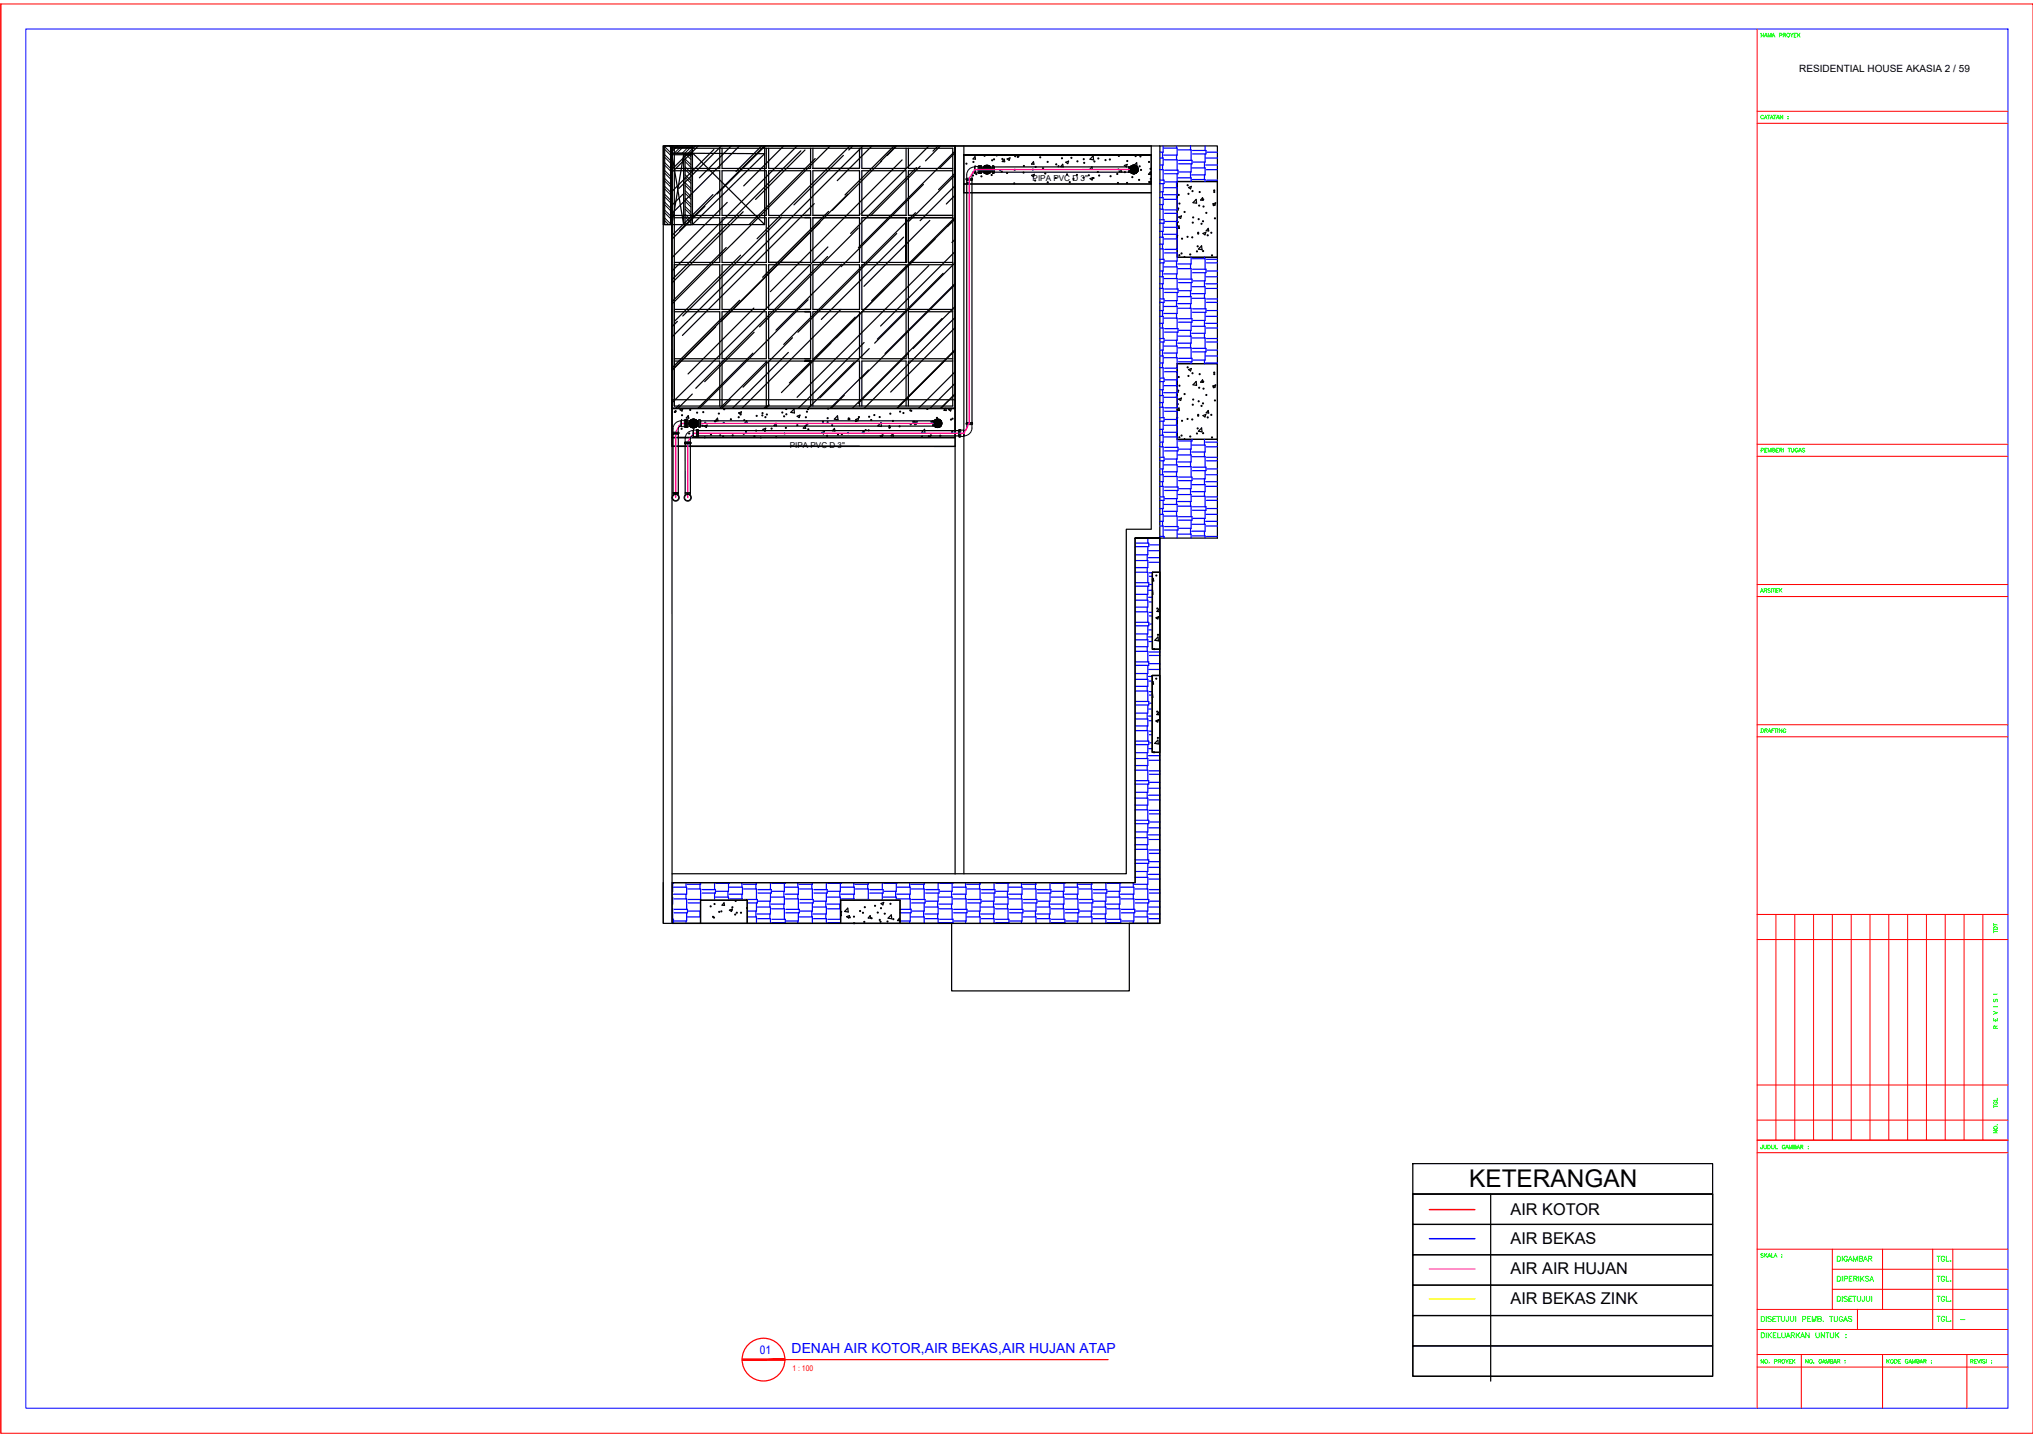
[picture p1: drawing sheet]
<svg xmlns="http://www.w3.org/2000/svg" width="420mm" height="297mm" viewBox="0 0 420 297" stroke-linecap="round" stroke-linejoin="round" font-family="sans-serif">
<defs><g id="words">
<text font-size="5" x="303.6" y="245.3">KETERANGAN</text>
<g font-size="3.4">
<text x="312.2" y="251.2">AIR KOTOR</text>
<text x="312.2" y="257.1">AIR BEKAS</text>
<text x="312.2" y="263.3">AIR AIR HUJAN</text>
<text x="312.2" y="269.5">AIR BEKAS ZINK</text>
</g>
<text font-size="2.9" fill="#00f" x="163.6" y="279.6">DENAH AIR KOTOR,AIR BEKAS,AIR HUJAN ATAP</text>
<text font-size="2.6" fill="#0f0" x="404.3" y="274.1">-</text>
<text font-size="2.5" fill="#00f" x="157" y="279.8">01</text>
<text font-size="2.1" x="371.9" y="14.9">RESIDENTIAL HOUSE AKASIA 2 / 59</text>
<g font-size="1.7">
<text x="213.4" y="37.3">PIPA PVC D 3&quot;</text>
<text x="163.2" y="92.6">PIPA PVC D 3&quot;</text>
</g>
<text font-size="1.6" fill="#f00" x="163.8" y="283.4">1 : 100</text>
</g></defs>
<!-- layer: XR-KOP A3_MOZART$0$KOP-A1$0$A-GRSKOP -->
<g fill="none" stroke="#f00" stroke-width=".21">
<path d="M.2 .8h420v295.5h-420zM.2 .8v295.5M363.1 6v285.1M363.1 25.5h51.9M363.1 23h51.9M363.1 91.8h51.9M363.1 94.3h51.9M363.1 120.8h51.9M363.1 123.3h51.9M363.1 149.8h51.9M363.1 152.3h51.9M363.1 189h51.9"/>
<path d="M363.1 194.2h51.9M367 189v46.7M370.9 189v46.7M374.8 189v46.7M378.7 189v46.7M382.6 189v46.7M386.5 189v46.7M390.4 189v46.7M394.3 189v46.7M398.1 189v46.7M402 189v46.7M405.9 189v46.7"/>
<path d="M409.8 189v46.7M363.1 224.3h51.9M363.1 231.5h51.9M363.1 235.7h51.9M363.1 238.3h51.9M363.1 258.2h51.9M378.7 258.2v12.5M389.1 258.2v12.5M399.4 258.2v16.6M403.6 258.2v16.6M363.1 280h51.9M363.1 274.8h51.9"/>
<path d="M363.1 270.7h51.9M372.3 280v11.1M378.7 266.5h36.3M378.7 262.4h36.3M383.9 270.7v4.1M389.1 280v11.1M406.5 280v11.1M363.1 282.6h51.9"/>
</g>
<path d="M5.3 6h409.7v285.1h-409.7z" fill="none" stroke="#00f" stroke-width=".21"/>
<!-- layer: XR-KOP A3_MOZART$0$KOP-A1$0$A-TXTKOP -->
<g fill="none" stroke="#0f0" stroke-width=".21">
<path d="M364.5 6.9v.8l-.5-.8v.8M364.6 7.7l.3-.8 .3 .8M364.8 7.4h.3M365.4 7.7v-.8l.3 .8 .3-.8v.8M366.2 7.7l.3-.8 .3 .8M366.3 7.4h.4M367.8 7.3l.4-.1v-.3h-.4v.8M368.5 7.2h.5l.1-.2-.6-.1v.8M368.8 7.2l.3 .5M370 6.9l.3 .3v.5M370.6 6.9l-.3 .3M370.8 7.2h.3"/>
<path d="M371.3 6.9h-.5v.8h.5M371.5 6.9v.8M371.7 7.2l.3 .5M372 6.9l-.5 .5M364.5 24a.29 .29 0 0 0-.4-.2 .29 .29 0 0 0-.2 .3v.2a.29 .29 0 0 0 .2 .3 .29 .29 0 0 0 .4-.2M364.6 24.6l.3-.8 .3 .8M364.7 24.3h.4M365.3 23.8h.5M365.5 23.8v.8M365.9 24.6l.3-.8 .3 .8M366 24.3h.4M366.5 23.8h.6"/>
<path d="M366.8 23.8v.8M367.1 24.6l.3-.8 .3 .8M367.2 24.3h.4M368.4 23.8v.8l-.5-.8v.8M369.5 24.1h.1M369.5 24.5h.1M364 93.1l.4-.1v-.3h-.4v.7M364.7 93h.3M365.2 92.7h-.5v.7h.5M365.4 93.4v-.7l.3 .7 .3-.7v.7M366.3 93h.5v-.2l-.5-.1v.7h.5v-.2l-.2-.2M367.1 93h.3"/>
<path d="M367.6 92.7h-.5v.7h.5M367.8 93h.4l.1-.2-.5-.1v.7M368.1 93l.2 .4M368.6 92.7v.7M369.5 92.7h.6M369.8 92.7v.7M370.2 92.7v.5l.3 .2 .2-.1 .1-.6M371.6 92.9a.28 .28 0 0 0-.4-.2 .28 .28 0 0 0-.2 .3v.2a.28 .28 0 0 0 .3 .3 .28 .28 0 0 0 .3-.3h-.2M371.7 93.4l.3-.7 .3 .7M371.8 93.2h.4M373 92.8l-.2-.1-.3 .1 .5 .4-.2 .2-.3-.1M363.8 122.4l.3-.7 .3 .7"/>
<path d="M364 122.2h.3M364.6 122h.5v-.2l-.5-.1v.7M364.9 122l.2 .4M365.9 121.8l-.2-.1-.3 .1 .5 .4-.2 .2-.3-.1M366.1 121.7v.7M366.3 121.7h.5M366.6 121.7v.7M367 122h.3M367.5 121.7h-.5v.7h.5M367.7 121.7v.7M367.9 122l.3 .4M368.2 121.7l-.5 .5"/>
<path d="M364 150.6h.2a.41 .41 0 0 1 .3 .4 .41 .41 0 0 1-.3 .4h-.2zM364.7 151h.5v-.3l-.5-.1v.8M365 151l.2 .4M365.4 151.4l.3-.8 .3 .8M365.5 151.2h.4M366.2 151h.3M366.6 150.6h-.4v.8M366.7 150.6h.5M367 150.6v.8M367.4 150.6v.8M368.2 150.6v.8l-.5-.8v.8M369.1 150.8a.29 .29 0 0 0-.4-.2 .29 .29 0 0 0-.2 .3 .32 .32 0 0 0 .1 .5 .32 .32 0 0 0 .4-.1l.1-.2h-.2"/>
<path d="M412 192.5h.8M412 190.9v.5M412 192.3v.5M412 191.2h.8M412.1 191.7a.44 .44 0 0 1 .7 .1v.3h-.8zM412 210.6v.4h.8v-.4M412 209.1l.8 .3-.8 .3M412 208.1h.8M412 205.5h.8M412.1 206.6l-.1 .1 .1 .4 .5-.5 .2 .1-.1 .4M412.4 212.6l-.1-.5h-.1l-.2 .5h.8M412.4 210.7v.3"/>
<path d="M412.8 212.1l-.4 .2M364.2 236.7v.7h-.2l-.1-.2M364.5 236.7l.1 .7 .2 .1 .2-.1 .1-.7M365.4 236.7h.2a.41 .41 0 0 1 .3 .4 .41 .41 0 0 1-.3 .4h-.2zM366.1 236.7v.6l.3 .2 .2-.1v-.7M366.9 236.7v.8h.5M368.9 236.9a.28 .28 0 0 0-.4-.2 .28 .28 0 0 0-.2 .3 .32 .32 0 0 0 .1 .4 .32 .32 0 0 0 .4 0l.1-.2h-.2M369 237.5l.3-.8 .3 .8M369.1 237.2h.4M369.8 237.5v-.8l.3 .8 .3-.8v.8M370.7 237.1l.4-.1 .1-.2-.5-.1v.8l.5-.1v-.3h-.2M371.3 237.5l.3-.8 .3 .8"/>
<path d="M371.5 237.2h.3M372.1 237.1l.5-.1v-.1l-.5-.2v.8M372.4 237.1l.2 .4M373.7 237h.1M373.7 237.4h.1M412 233.7h.8l-.8 .5h.8M412 228.4v.5M412 228.7h.8M412.2 227.7a.28 .28 0 0 0-.2 .4 .28 .28 0 0 0 .3 .2 .32 .32 0 0 0 .4-.1 .32 .32 0 0 0 0-.4l-.2-.1v.2M412.7 232.5h.1M412.8 227v.5h-.8M364.4 259.2l-.2-.1-.3 .1 .5 .5-.2 .2-.3-.1"/>
<path d="M364.7 259.1v.8M364.9 259.4l.3 .5M365.2 259.1l-.5 .5M365.4 259.9l.3-.8 .3 .8M365.5 259.6h.3M366.1 259.1v.8h.5M366.6 259.9l.3-.8 .3 .8M366.8 259.6h.3M368.2 259.4h.1M368.2 259.8h.1M379.7 259.7h.3a.56 .56 0 0 1 .4 .5 .56 .56 0 0 1-.4 .5h-.3zM380.7 259.7v1"/>
<path d="M381.8 259.9a.38 .38 0 0 0-.4-.2 .38 .38 0 0 0-.3 .4v.2a.37 .37 0 0 0 .4 .4 .37 .37 0 0 0 .3-.4h-.2M400.3 259.7h.7M400.6 259.7v1M401.9 259.9a.38 .38 0 0 0-.4-.2 .38 .38 0 0 0-.3 .4v.2a.37 .37 0 0 0 .3 .4 .37 .37 0 0 0 .4-.4h-.2M402.3 259.7v1h.6M364 275.5h.3a.55 .55 0 0 1 .4 .5 .55 .55 0 0 1-.4 .5h-.3zM364 272.1h.3a.55 .55 0 0 1 .4 .5 .55 .55 0 0 1-.4 .6h-.3zM365 272.1v1.1M365 275.5v1M365.4 275.5v1M365.7 275.9l.4 .6M366.1 272.3l-.6-.1-.1 .3 .6 .3 .1 .2-.3 .2-.4-.2"/>
<path d="M366.1 275.5l-.7 .7M366.4 272.6h.4M366.5 276h.4M367.1 272.1h-.7v1.1h.7M367.1 275.5h-.6v1h.6M367.2 272.1h.7M367.4 275.5v1h.6M367.5 272.1v1.1M368.1 272.1v.8l.3 .3 .4-.2v-.9M368.2 275.5l.1 .9 .2 .1 .4-.1v-.9M369.2 276.5l.4-1 .4 1M369.3 276.2h.5"/>
<path d="M369.6 272.1v1h-.4l-.1-.3M370 272.1v.8l.3 .3 .4-.2v-.9M370.2 276l.6-.1 .1-.3-.7-.1v1M370.6 276l.3 .5M371.1 272.1v1.1M371.3 275.5v1M371.5 275.9l.4 .6M371.9 275.5l-.6 .7M372.1 276.5l.4-1 .4 1M372.3 276.2h.5M372.5 272.7l.6-.1 .1-.4-.7-.1v1.1M373.6 272.6h.4"/>
<path d="M373.9 275.5v1l-.7-1v1M374.2 272.1h-.6v1.1h.6M374.5 273.2v-1.1l.4 1.1 .4-1.1v1.1M375.3 275.5v.9l.3 .1 .3-.1 .1-.9M375.7 272.6h.6v-.4l-.6-.1v1.1l.6-.1v-.4l-.2-.1M376.8 273.1v.1zM377.1 275.5v1l-.7-1v1M377.3 275.5h.7M377.7 275.5v1M378.1 272.1h.7M378.3 275.5v.7l.3 .3 .3-.1 .1-.9M378.5 272.1v1.1"/>
<path d="M379.1 272.1v.8l.2 .3 .4-.2v-.9M379.3 275.5v1M379.6 275.9l.4 .6M379.7 263.8h.3a.56 .56 0 0 1 .4 .5 .56 .56 0 0 1-.4 .6h-.3zM379.7 268h.3a.56 .56 0 0 1 .4 .5 .56 .56 0 0 1-.4 .5h-.3zM380 275.5l-.7 .7M380.7 263.8v1.1M380.7 268v1M380.8 272.4a.38 .38 0 0 0-.4-.3 .38 .38 0 0 0-.3 .4v.3a.37 .37 0 0 0 .4 .4 .37 .37 0 0 0 .3-.4h-.2M381 273.2l.4-1.1 .4 1.1M381.1 264.4l.6-.1 .1-.4-.7-.1v1.1M381.2 272.8h.5"/>
<path d="M381.5 275.8h.1M381.5 276.4h.1M381.8 268.1l-.6-.1-.1 .3 .6 .3 .1 .3-.3 .1-.4-.1M382 260.7l.4-1 .4 1M382.1 268.5h.4M382.2 260.4h.5M382.2 264.3h.4M382.7 272.3l-.6-.1v.3l.6 .3v.2l-.2 .2-.5-.2M382.8 268h-.7v1h.7M382.8 263.8h-.6v1.1h.6M382.9 268h.7M383.1 260.7v-1l.4 1 .3-1v1"/>
<path d="M383.1 264.3h.6l.1-.4-.7-.1v1.1M383.3 268v1M383.5 264.3l.3 .6M383.8 268v.7l.3 .3 .4-.1v-.9M384.1 263.8v1.1M384.2 260.2l.6-.1 .1-.3-.7-.1v1l.7-.1v-.2l-.2-.2M384.5 263.8v1.1M384.8 264.3l.4 .6M385.1 260.7l.4-1 .4 1M385.2 263.8l-.7 .7M385.3 260.4h.5M385.3 268v.9l-.3 .1-.2-.3"/>
<path d="M385.7 268v.7l.3 .3 .4-.1v-.9M386.2 260.2l.6-.1v-.3l-.6-.1v1M386.2 264l-.6-.1v.3l.5 .2 .1 .3-.2 .2-.5-.2M386.4 264.9l.4-1.1 .4 1.1M386.5 260.2l.4 .5M386.6 264.5h.5M386.8 268v1M400.3 263.8h.7M400.3 268h.7M400.3 272.1h.7M400.6 263.8v1.1M400.6 268v1"/>
<path d="M400.6 272.1v1M401.9 264.1a.38 .38 0 0 0-.4-.3 .38 .38 0 0 0-.3 .4 .43 .43 0 0 0 .1 .6 .43 .43 0 0 0 .6-.1v-.2h-.2M401.9 268.2a.38 .38 0 0 0-.4-.2 .38 .38 0 0 0-.3 .4 .43 .43 0 0 0 .1 .5 .43 .43 0 0 0 .6 0v-.3h-.2M401.9 272.4a.38 .38 0 0 0-.4-.3 .38 .38 0 0 0-.3 .4 .43 .43 0 0 0 .1 .6 .43 .43 0 0 0 .6-.1v-.2h-.2M402.3 263.8v1.1h.6M402.3 268v1h.6M402.3 272.1v1h.6M403.2 260.6h.1M403.2 264.7h.1M403.2 268.9h.1M403.2 273h.1M364.5 281v.8l-.5-.8v.8"/>
<path d="M365.6 281.7h.1M366.7 281.4h.5v-.3l-.5-.1v.8M367.5 281.4l.5-.1v-.1l-.5-.2v.8M367.8 281.4l.2 .4M369 281l.3 .4v.4M369.6 281l-.3 .4M369.8 281.4h.3M370.2 281h-.4v.8h.4M370.5 281v.8M370.6 281.3l.4 .5M371 281l-.5 .5M373.7 281v.8l-.5-.8v.8"/>
<path d="M374.8 281.7h.1M376.5 281.2a.29 .29 0 0 0-.4-.2 .29 .29 0 0 0-.2 .3 .32 .32 0 0 0 .1 .4 .32 .32 0 0 0 .4 0l.1-.2h-.2M376.6 281.8l.3-.8 .3 .8M376.7 281.5h.4M377.4 281.8v-.8l.3 .8 .3-.8v.8M378.3 281.4l.4-.1 .1-.2-.5-.1v.8l.5-.1v-.2l-.2-.1M378.9 281.8l.3-.8 .3 .8M379.1 281.5h.3M379.7 281.4l.5-.1v-.1l-.5-.2v.8M380 281.4l.2 .4M381.3 281.3h.1M381.3 281.7h.1"/>
<path d="M390 281v.8M390.1 281.3l.4 .5M390.5 281l-.5 .5M391.5 281h.3a.41 .41 0 0 1 .3 .4 .41 .41 0 0 1-.3 .4h-.3zM392.3 281.4h.3M392.8 281h-.5v.8h.5M394.3 281.2a.29 .29 0 0 0-.3-.2 .29 .29 0 0 0-.2 .3 .32 .32 0 0 0 .1 .4 .32 .32 0 0 0 .4 0v-.2h-.2M394.5 281.8l.3-.8 .3 .8M394.6 281.5h.3M395.2 281.8v-.8l.3 .8 .3-.8v.8M396.1 281.4l.5-.1v-.2l-.5-.1v.8l.5-.1v-.2l-.1-.1M396.8 281.8l.3-.8 .3 .8"/>
<path d="M396.9 281.5h.4M397.6 281.4l.4-.1 .1-.2-.5-.1v.8M397.8 281.4l.3 .4M399.2 281.3h.1M399.2 281.7h.1M407.3 281.4l.4-.1 .1-.2-.5-.1v.8M407.6 281.4l.2 .4M408.1 281.4h.3M408.5 281h-.4v.8h.4M408.7 281l.3 .8 .3-.8M409.4 281v.8M410.2 281.1l-.2-.1-.3 .1 .5 .5-.2 .2-.3-.1"/>
<path d="M410.5 281v.8M411.6 281.3h.1M411.6 281.7h.1"/>
<circle cx="369.6" cy="7.2" r=".36"/>
<circle cx="412.4" cy="233.1" r=".36"/>
<circle cx="365" cy="281.4" r=".36"/>
<circle cx="368.5" cy="281.4" r=".36"/>
<circle cx="374.2" cy="281.4" r=".36"/>
<circle cx="391" cy="281.4" r=".36"/>
</g>
<!-- layer: 0 -->
<g fill="none" stroke="#000" stroke-width=".25">
<path d="M138.9 30.2h58.5v24M138.9 30.2v54.2h58.5M138.9 30.2h58.5v54.2h-58.5zM138.9 32l2.4 14.4M139.4 30.6h57.5v53.3h-57.5zM139.4 35.3h9.3v9.2h-9.3M141.3 32l-2.4 14.4M143.2 31.7l14.8 14.7M148.7 30.6v4.2h-9.3M149.2 30.6v4.2h9.2v-4.2M149.2 35.3h9.2v9.2h-9.2zM158 30.2v16.2h-19.1"/>
<path d="M158.9 35.3h8.6v9.2h-8.6zM158.9 30.6v4.2h8.6v-4.2M168 35.3h9.6v9.2h-9.6zM168 30.6v4.2M177.6 34.8h-9.6h9.6M177.6 30.6v4.2M178.1 30.6v4.2h9.2v-4.2M178.1 35.3h9.2v9.2h-9.2zM187.7 30.6v4.2h9.2M196.9 35.3h-9.2v9.2h9.2M197.4 35.3h.1M197.4 34.8h.1"/>
<path d="M197.4 30.6h.1M197.4 30.2v150.5M199.2 32h38.7h-38.7h38.7v6h-38.7zM199.2 30.2v150.4M199.8 37.2h1.1v50.2h-1.1zM202.5 34.4v1.3M233.4 34.5v1.1h-27.9v-1.1h27.9v1.1M237.9 38h-38.7v1.8h38.7v69.6M237.9 30.2v7.8M237.9 38v1.8h-38.7M238 30.2h-40.6v7.6M239.7 30.2v160.7h-6.3v13.9h-36.7v-13.9h-59.6v-8.5"/>
<path d="M243.3 37.5h8.3v15.7h-8.3zM251.6 37.5h-8.3v15.7h8.3M138.9 46.4v136.1M139.4 45h9.3v9.2h-9.3M143.1 46.4l14.9-14.6-19.1-.1v17.3M149.2 45h9.2v9.2h-9.2zM149.2 54.7h9.2v9.3h-9.2zM158.9 54.2v-9.2h8.6v9.2h-8.6h7M168 45h9.6v9.2h-9.6zM168 54.7h9.6v9.3h-9.6zM178.1 54.7h9.2v9.3h-9.2zM187.3 54.2v-9.2v9.2"/>
<path d="M187.3 45h-9.2v9.2h9.2M187.7 54.2v-9.2v9.2M187.7 54.2h9.2M187.7 45h9.2M196.9 54.7h-9.2v9.3h9.2M139.4 64h9.3v-9.3h-9.3v29.2M139.4 64.4h9.3v9.8h-9.3M139.4 74.6h9.3v9.3M149.2 64.4h9.2v9.8h-9.2zM166.3 64.4h1.2h-8.6v9.8h8.6h-1.2M166.3 64h1.2h-8.6v-9.3h8.6v9.3M166.3 74.6h1.2h-8.6v9.3"/>
<path d="M167.5 64.4v9.8M167.5 74.6v9.3M168 64.4h9.6v9.8h-9.6zM187.3 64.2v10h-9.2v-9.8h9.2M187.7 64.2v10h9.2M187.7 64.4h9.2M196.9 74.6h-9.2v9.3M243.3 75.2v15.6h8.3M243.3 75.2h8.3v15.6h-8.3zM243.3 75.2h8.3M138.9 82.6h58.5v1.9h-58.5zM138.9 90.4v1.8l58.5 .1"/>
<path d="M138.9 84.4h58.5v6h-58.5zM138.9 90.4h58.5v1.9h-58.5zM138.9 90.4h58.5M138.9 92.2h38.7M141.6 91.7h1.1v10.2h-1.1zM141.8 86.9v1.3M144.3 87v1.1M144.3 89h53.9v1.1h-53.9zM144.8 87h48v1.1h-48zM149.2 83.9v-9.3h9.2v9.3M168 83.9v-9.3h9.6v9.3M178.1 83.9v-9.3h9.2v9.3"/>
<path d="M192.8 87v1.1M139.1 101.9h1.1v-12.2h-1.1v12.2h1.1M141.6 101.9h1.1M234.6 111.2h5.1v79.7h-100.8v-8.4h95.7v-71.3h17v-81h-114.5v160.7M237.9 109.4h-5.1v71.2h-93.9M238.2 118.3v15.9h1.5M238.2 118.3h1.5v15.9h-1.5zM238.2 118.3h1.5M238.1 139.6v15.9h1.6M238.1 139.6h1.6v15.9h-1.6zM238.1 139.6h1.6M144.8 190.9v-4.8h9.6v4.8"/>
<path d="M144.8 186.1h9.6M173.7 190.9v-4.8h12.3v4.8M186 186.1h-12.3v4.8M292 246.8h61.9v37.7h-61.9zM292 240.5h61.9v6.3h-61.9zM292 246.8h61.9v6.3h-61.9zM292 253.1h61.9v6.3h-61.9zM292 259.4h61.9v6.2h-61.9zM308.1 246.8v38.7M292 265.6h61.9v6.3h-61.9zM292 271.9h61.9v6.3h-61.9zM292 278.2h61.9v6.3h-61.9z"/>
</g>
<!-- layer: WALL -->
<path d="M137.1 30.2h1.8v16.2h-1.8zM137.4 30.2h1.2v16.2h-1.2zM138.9 30.2h4.2v1.8h-4.2zM138.9 30.5h4.2v1.2h-4.2zM141.3 32h1.8v14.4h-1.8zM141.6 32h1.2v14.4h-1.2z" fill="none" stroke="#000" stroke-width=".25"/>
<!-- layer: HATCH -->
<g fill="none" stroke="#000" stroke-width=".21">
<path d="M137.4 30.3l1.2 1.2M137.4 32l1.2 1.2M137.4 33.6l1.2 1.2M137.4 35.2l1.2 1.3M137.4 36.9l1.2 1.2M137.4 38.5l1.2 1.2M137.4 30.9l1.2 1.2M137.4 32.5l1.2 1.2M137.4 34.1l1.2 1.3M137.4 35.8l1.2 1.2M137.4 37.4l1.2 1.2M137.4 39.1l1.2 1.2"/>
<path d="M138.3 30.2l.3 .3M138.9 30.5h.1M139.5 30.5l-.6 .6M140.6 30.5l-1.2 1.2M141.1 30.5l-1.2 1.2M141.6 34.5l1.2 1.2M141.6 33.4l1.2 1.2M141.6 39.9l1.2 1.3M141.6 38.3l1.2 1.2M141.6 36.7l1.2 1.2M141.6 35l1.2 1.2M141.6 39.4l1.2 1.2"/>
<path d="M141.6 37.8l1.2 1.2M141.6 36.1l1.2 1.2M141.6 32.8l1.2 1.3M141.8 32l1 1M142.2 30.5l-1.2 1.2M142.3 32l.5 .4M142.7 30.5l-1.2 1.2M143.1 31.2l-.5 .5M137.4 40.1l1.2 1.3M137.4 41.8l1.2 1.2M137.4 43.4l1.2 1.2M137.4 45.1l1.2 1.2"/>
<path d="M137.4 40.7l1.2 1.2M137.4 42.3l1.2 1.2M137.4 44l1.2 1.2M137.4 45.6l.8 .8M141.6 45.9l.5 .5M141.6 44.8l1.2 1.3M141.6 43.2l1.2 1.2M141.6 41.6l1.2 1.2M141.6 44.3l1.2 1.2M141.6 42.7l1.2 1.2M141.6 41l1.2 1.2"/>
</g>
<!-- layer: tampak -->
<g fill="none" stroke="#000" stroke-width=".25">
<path d="M139.1 30.2l-.2 .2M140 30.2l-1.1 1.1M143.7 30.2l-4.8 4.8M144.3 30.2l-5.4 5.4M147.5 30.9l-8.6 8.7M149.1 30.2l-8.8 8.8M151.1 30.2l-6.6 6.6M152.8 30.2l-13.9 13.9M157.4 30.2l-5.3 5.3M157.9 30.2l-17.4 17.5M158.1 30.2l-9.9 9.9M162 30.2l-8.3 8.2"/>
<path d="M164.8 30.2l-25.9 25.8M165.5 31.2l-26.6 26.6M166.4 31l-10.2 10.2M168.5 32.8l-13.6 13.6M171.6 30.2l-32.7 32.7M174.3 32.1l-10.2 10.2M175.7 30.2l-19.2 19.1M176.3 30.2l-.9 .8M178.4 30.2l-39.5 39.5M180.2 30.2l-7.2 7.1M182.2 33.2l-10.2 10.3M184.8 30.2l-10.2 10.1"/>
<path d="M185.2 30.2l-3.2 3.2M185.3 30.2l-1.9 1.9M186.4 33l-27.2 27.3M189.4 34.6l-13.6 13.7M190.2 34.4l-10.3 10.2M190.8 38.1l-17 17M192 30.2l-14.1 14M193.9 30.2l-1.1 1M194.4 30.2l-3.1 3M197.4 31.6l-3.2 3.1M197.4 38.4l-7.2 7.2M197.4 36.2l-9.5 9.5"/>
<path d="M197.4 31.2l-20 20M197.4 35.8l-3.4 3.4M199.7 38l.4-.3v.3M201.1 35.6l.6-.2-.2 .5zM201.5 32.4l.1 .5h-.5zM207.5 32.9l.1 .5h-.5zM208.1 32.9l.6-.3-.1 .5zM213.2 36.3l.6-.3-.2 .5zM213.6 33.4l.1 .6-.5-.1zM219.6 34l.1 .5-.5-.1zM220.3 33.5l.5-.2-.1 .5zM225.3 36.9l.6-.2-.2 .5z"/>
<path d="M225.7 34.5l.1 .5h-.5zM225.9 32.2l.1 .8-.7-.1zM231.7 35l.1 .5h-.5zM232.4 34.2l.5-.2-.1 .5zM234.9 33.6l.1 .8-.7-.1zM237.8 35.5l.1 .6-.5-.1zM237.9 37.4l-.5 .2 .4 .3 .1-.4M245.6 38.8l.6-.3-.1 .5zM141.1 40.2l-2.2 2.2M145.7 42.6l-6.8 6.8M147.3 40.2l-8.4 8.5M150.1 51.2l-11.2 11.2"/>
<path d="M150.3 41.8l-11.4 11.5M153.1 52.8l-13.7 13.6M153.6 43.8l-14.7 14.7M161.5 44.9l-20.4 20.4M168.3 42.1l-27.3 27.2M169.5 46l-20.5 20.4M171 53l-27.2 27.3M171.1 51.1l-32.2 32.2M171.2 43.7l-13.6 13.6M174 54.6l-13.6 13.6M175.2 40.2l-36.3 36.3M177.4 47.1l-20.4 20.5"/>
<path d="M182.7 59.9l-17 17M185.3 48.3l-20.4 20.4M186.8 49l-17.1 17M189.2 44l-27.2 27.2M192 54.9l-27.3 27.2M192.2 45.6l-13.6 13.6M193.3 49.4l-20.5 20.4M194.9 56.5l-13.6 13.6M197.4 45.2l-11.3 11.3M197.4 52l-15.4 15.4M197.4 58.8l-19.5 19.5M197.4 45.3l-1.6 1.5"/>
<path d="M197.4 54.3l-16.6 16.6M197.4 40.4l-1.8 1.8M197.4 44.9l-17.3 17.3M197.4 49.5l-.7 .6M197.4 58.6l-14.5 14.5M243.3 47.1l.4-.4 .1 .5h-.5M243.6 44.9l.6-.3-.2 .6zM244.7 53.2l.1-.2 .1 .2M247.2 41.2l.1 .8-.8-.1zM248.3 50.8l-.6 .7 .7 .1-.1-.8M248.5 40.9l.1 .5h-.5zM248.6 48.3l.6-.3-.2 .5z"/>
<path d="M249.7 47.2l.1 .5h-.5zM250.7 42.1l.5-.2-.1 .5zM140 66.4l-1.1 1.1M147.9 67.6l-9 9M152.9 62.1l-14 14M155.6 73l-11.4 11.4M155.8 63.7l-13.6 13.6M155.9 68.7l-10.3 10.2M158.6 74.6l-9.8 9.8M162.9 72.8l-11.5 11.6M163.8 69.8l-10.2 10.2M167 62l-22.5 22.4"/>
<path d="M171.7 70.9l-10.2 10.2M173.8 64l-20.5 20.4M176.5 74.9l-9.5 9.5M176.8 65.6l-13.7 13.6M178.6 70.8l-13.6 13.6M179.5 76.5l-7.9 7.9M179.6 72.1l-10.2 10.2M187.6 73.2l-10.2 10.2M194.7 65.8l-18.6 18.6M197.4 65.6l-18.8 18.8M197.4 72.4l-12 12M197.4 79.2l-5.2 5.2"/>
<path d="M197.4 63.4l-8.7 8.7M197.4 67.7l-13.3 13.3M197.4 72.3l-11.7 11.7M197.4 76.8l-7.6 7.6M245.6 76.4l.6-.2-.1 .5zM247.2 78.9l.1 .8-.8-.2zM248.5 78.5l.1 .5h-.5zM250.7 79.8l.5-.2-.1 .5zM140.4 83.7l-.8 .7M140.5 84.7l.6-.2-.2 .5zM142.2 85.9l.1 .5h-.5zM143.1 81.5l-3 2.9"/>
<path d="M145.6 88.1l.5-.2-.1 .5zM148.3 86.4l.1 .6-.5-.1zM151 82.6l-1.8 1.8M152.6 85.4l.6-.3-.1 .5zM154.3 87l.1 .5h-.5zM157.7 88.8l.6-.3-.2 .5zM158.4 83.9l-.5 .5M158.8 83.7l-.6 .7M158.9 83.7l-.7 .7M160.4 87.5l.1 .5h-.5zM164.1 84.6l.1 .8-.8-.2zM164.8 86l.5-.2-.1 .5z"/>
<path d="M166.4 88l.1 .6-.5-.1zM169.8 89.4l.6-.2-.2 .5zM172.5 88.6l.1 .5-.5-.1zM173.1 86l.1 .8-.8-.2zM174.5 81.7l-2.7 2.7M176.9 86.7l.5-.2-.1 .5zM178.5 89.1l.1 .5h-.5zM181.9 90.1l.6-.2-.2 .5zM182.1 87.4l.1 .8-.8-.2M182.1 87.3l-.7 .7M184.5 89.6l.1 .5h-.5zM189 87.4l.5-.2-.1 .5z"/>
<path d="M190.3 90.4l.3-.3v.3M191.1 88.7l.1 .8-.8-.1M191.1 88.7l-.7 .7M195.4 84.4l-.3 .4 .5 .1-.1-.5M196 84.7l.6-.3-.1 .6zM197.4 81.5l-3 2.9M197.4 81.4l-3 3M243.3 84.8l.4-.5 .1 .6-.5-.1M243.6 82.5l.6-.2-.2 .5zM244.7 90.8l.1-.1 .1 .1M248.3 88.5l.1 .8-.7-.2zM248.6 85.9l.6-.2-.2 .5z"/>
<path d="M249.7 84.9l.1 .5-.5-.1zM238.2 119.8l.1-.2 .1 .5h-.2M238.2 122.1l.1 .8-.1-.1M238.2 122.1h.1M238.7 132.3l.6-.6 .1 .8-.7-.1M238.9 127.7l.6-.2-.2 .5zM239.5 125.9l.1 .5h-.5zM238.1 143.4l.2 .8h-.2M238.1 141.1l.2-.2 .1 .5h-.3M238.8 149l.6-.2-.1 .5zM239.3 153l.1 .8-.8-.1zM239.5 147.2l.1 .6-.5-.1z"/>
<path d="M149.6 186.6l.1 .6-.5-.1zM150.7 188.1l.6-.2-.1 .5zM173.7 188.8l.1-.1 .1 .6h-.2M174.6 188.4l.7 .1-.1-.8-.6 .7M175 189.5l.6-.2-.2 .5zM179.8 189.3l.1 .5h-.5zM182 186.8l.6-.3-.1 .5zM184.2 189.1l.1 .8-.8-.1zM185.9 189.8l.1 .5h-.5z"/>
</g>
<g fill="#000" stroke="#000" stroke-width=".21">
<circle cx="199.7" cy="33.8" r=".12"/>
<circle cx="201.1" cy="36.3" r=".12"/>
<circle cx="201.2" cy="33.5" r=".12"/>
<circle cx="201.8" cy="36" r=".12"/>
<circle cx="202.5" cy="35.3" r=".12"/>
<circle cx="202.8" cy="36.5" r=".12"/>
<circle cx="203.5" cy="32.2" r=".12"/>
<circle cx="204.9" cy="36.2" r=".12"/>
<circle cx="205.1" cy="33.1" r=".12"/>
<circle cx="205.3" cy="35.7" r=".12"/>
<circle cx="205.4" cy="32.9" r=".12"/>
<circle cx="206" cy="32.1" r=".12"/>
<circle cx="206.7" cy="35.2" r=".12"/>
<circle cx="207" cy="35.5" r=".12"/>
<circle cx="207.2" cy="32.9" r=".12"/>
<circle cx="208.1" cy="35.8" r=".12"/>
<circle cx="209.6" cy="37.9" r=".12"/>
<circle cx="209.7" cy="35.1" r=".12"/>
<circle cx="209.8" cy="32.3" r=".12"/>
<circle cx="210.3" cy="32.4" r=".12"/>
<circle cx="210.5" cy="32.3" r=".12"/>
<circle cx="211.5" cy="35.7" r=".12"/>
<circle cx="211.6" cy="34.3" r=".12"/>
<circle cx="213.5" cy="35.1" r=".12"/>
<circle cx="213.9" cy="37.3" r=".12"/>
<circle cx="214" cy="34.5" r=".12"/>
<circle cx="215" cy="32.5" r=".12"/>
<circle cx="215.6" cy="34.8" r=".12"/>
<circle cx="216" cy="35.9" r=".12"/>
<circle cx="216.5" cy="33.5" r=".12"/>
<circle cx="216.5" cy="37.7" r=".12"/>
<circle cx="218.2" cy="36.8" r=".12"/>
<circle cx="218.3" cy="34" r=".12"/>
<circle cx="218.8" cy="34.4" r=".12"/>
<circle cx="219.5" cy="32.7" r=".12"/>
<circle cx="220.5" cy="36.1" r=".12"/>
<circle cx="221.1" cy="37.7" r=".12"/>
<circle cx="221.4" cy="32.6" r=".12"/>
<circle cx="221.9" cy="37" r=".12"/>
<circle cx="222.6" cy="36.2" r=".12"/>
<circle cx="222.7" cy="33.3" r=".12"/>
<circle cx="224" cy="36.7" r=".12"/>
<circle cx="224" cy="32.9" r=".12"/>
<circle cx="224.1" cy="33.7" r=".12"/>
<circle cx="225" cy="36.2" r=".12"/>
<circle cx="226" cy="36.8" r=".12"/>
<circle cx="226.2" cy="33.4" r=".12"/>
<circle cx="226.9" cy="35.6" r=".12"/>
<circle cx="227" cy="32.8" r=".12"/>
<circle cx="227.2" cy="36.3" r=".12"/>
<circle cx="228.5" cy="33.1" r=".12"/>
<circle cx="229.4" cy="33" r=".12"/>
<circle cx="229.5" cy="36.4" r=".12"/>
<circle cx="230.9" cy="36" r=".12"/>
<circle cx="231" cy="37.8" r=".12"/>
<circle cx="231.2" cy="35" r=".12"/>
<circle cx="231.2" cy="32.2" r=".12"/>
<circle cx="232.5" cy="35.6" r=".12"/>
<circle cx="232.9" cy="37.8" r=".12"/>
<circle cx="233" cy="33.3" r=".12"/>
<circle cx="234" cy="36.6" r=".12"/>
<circle cx="234.6" cy="35.3" r=".12"/>
<circle cx="234.7" cy="32.3" r=".12"/>
<circle cx="235.4" cy="37.2" r=".12"/>
<circle cx="235.5" cy="34.4" r=".12"/>
<circle cx="235.7" cy="32.3" r=".12"/>
<circle cx="235.8" cy="35.1" r=".12"/>
<circle cx="237.5" cy="33.5" r=".12"/>
<circle cx="237.8" cy="34.9" r=".12"/>
<circle cx="237.8" cy="37" r=".12"/>
<circle cx="245.4" cy="38.3" r=".12"/>
<circle cx="246.5" cy="39.5" r=".12"/>
<circle cx="247.9" cy="39.7" r=".12"/>
<circle cx="250.9" cy="39.4" r=".12"/>
<circle cx="251" cy="39.7" r=".12"/>
<circle cx="243.3" cy="48.7" r=".12"/>
<circle cx="243.4" cy="45.9" r=".12"/>
<circle cx="243.4" cy="43.4" r=".12"/>
<circle cx="243.4" cy="47.1" r=".12"/>
<circle cx="243.5" cy="43.1" r=".12"/>
<circle cx="243.6" cy="40.3" r=".12"/>
<circle cx="243.7" cy="52.7" r=".12"/>
<circle cx="243.8" cy="42.1" r=".12"/>
<circle cx="244.2" cy="52.4" r=".12"/>
<circle cx="244.3" cy="49.3" r=".12"/>
<circle cx="244.8" cy="43.8" r=".12"/>
<circle cx="245.4" cy="49" r=".12"/>
<circle cx="245.6" cy="40.1" r=".12"/>
<circle cx="246" cy="52.6" r=".12"/>
<circle cx="246.4" cy="49.1" r=".12"/>
<circle cx="246.5" cy="46" r=".12"/>
<circle cx="246.6" cy="44.9" r=".12"/>
<circle cx="247.4" cy="52" r=".12"/>
<circle cx="247.5" cy="50.9" r=".12"/>
<circle cx="247.6" cy="48.1" r=".12"/>
<circle cx="247.6" cy="48.3" r=".12"/>
<circle cx="247.7" cy="45.3" r=".12"/>
<circle cx="247.8" cy="42.5" r=".12"/>
<circle cx="248.3" cy="46.3" r=".12"/>
<circle cx="248.6" cy="45.7" r=".12"/>
<circle cx="248.6" cy="51.9" r=".12"/>
<circle cx="248.7" cy="41.2" r=".12"/>
<circle cx="248.7" cy="42.7" r=".12"/>
<circle cx="249.3" cy="44" r=".12"/>
<circle cx="249.6" cy="48.6" r=".12"/>
<circle cx="250.3" cy="48.1" r=".12"/>
<circle cx="250.5" cy="52.8" r=".12"/>
<circle cx="250.8" cy="42.4" r=".12"/>
<circle cx="251.1" cy="45.1" r=".12"/>
<circle cx="243.6" cy="77.9" r=".12"/>
<circle cx="243.8" cy="79.7" r=".12"/>
<circle cx="245.4" cy="75.9" r=".12"/>
<circle cx="245.6" cy="77.7" r=".12"/>
<circle cx="246.5" cy="77.2" r=".12"/>
<circle cx="247.9" cy="77.3" r=".12"/>
<circle cx="248.7" cy="78.9" r=".12"/>
<circle cx="250.9" cy="77" r=".12"/>
<circle cx="251" cy="77.3" r=".12"/>
<circle cx="139.5" cy="85.2" r=".12"/>
<circle cx="139.6" cy="85.1" r=".12"/>
<circle cx="139.6" cy="85" r=".12"/>
<circle cx="140.4" cy="88.1" r=".12"/>
<circle cx="140.9" cy="88.6" r=".12"/>
<circle cx="141" cy="85.8" r=".12"/>
<circle cx="142.4" cy="89.6" r=".12"/>
<circle cx="142.7" cy="84.7" r=".12"/>
<circle cx="142.8" cy="87.9" r=".12"/>
<circle cx="144.1" cy="85.3" r=".12"/>
<circle cx="145.2" cy="88" r=".12"/>
<circle cx="145.3" cy="85.2" r=".12"/>
<circle cx="145.6" cy="90.4" r=".12"/>
<circle cx="145.8" cy="87.4" r=".12"/>
<circle cx="146.9" cy="89.8" r=".12"/>
<circle cx="147.8" cy="87.1" r=".12"/>
<circle cx="147.9" cy="87.1" r=".12"/>
<circle cx="148.6" cy="85.5" r=".12"/>
<circle cx="148.8" cy="90" r=".12"/>
<circle cx="149.5" cy="90.2" r=".12"/>
<circle cx="149.6" cy="87.4" r=".12"/>
<circle cx="149.7" cy="84.6" r=".12"/>
<circle cx="151.1" cy="86.7" r=".12"/>
<circle cx="151.4" cy="90" r=".12"/>
<circle cx="152.7" cy="86.2" r=".12"/>
<circle cx="153.1" cy="85.7" r=".12"/>
<circle cx="153.7" cy="89.7" r=".12"/>
<circle cx="153.8" cy="86.9" r=".12"/>
<circle cx="154.2" cy="89.3" r=".12"/>
<circle cx="155.9" cy="90.2" r=".12"/>
<circle cx="156.3" cy="89" r=".12"/>
<circle cx="156.4" cy="86" r=".12"/>
<circle cx="157.2" cy="90.4" r=".12"/>
<circle cx="157.6" cy="85.9" r=".12"/>
<circle cx="157.6" cy="85.4" r=".12"/>
<circle cx="158.1" cy="89" r=".12"/>
<circle cx="158.2" cy="86.2" r=".12"/>
<circle cx="158.5" cy="85.7" r=".12"/>
<circle cx="159.5" cy="88.6" r=".12"/>
<circle cx="160.4" cy="90.4" r=".12"/>
<circle cx="161.7" cy="85.3" r=".12"/>
<circle cx="162.1" cy="86.1" r=".12"/>
<circle cx="162.1" cy="89.6" r=".12"/>
<circle cx="162.4" cy="88.4" r=".12"/>
<circle cx="162.5" cy="84.6" r=".12"/>
<circle cx="162.5" cy="85.6" r=".12"/>
<circle cx="164.8" cy="87.9" r=".12"/>
<circle cx="166.6" cy="86.3" r=".12"/>
<circle cx="166.7" cy="87.9" r=".12"/>
<circle cx="166.8" cy="85.1" r=".12"/>
<circle cx="166.9" cy="87.6" r=".12"/>
<circle cx="167" cy="84.6" r=".12"/>
<circle cx="167.1" cy="88.7" r=".12"/>
<circle cx="170.1" cy="87.2" r=".12"/>
<circle cx="170.9" cy="90.1" r=".12"/>
<circle cx="171" cy="86.4" r=".12"/>
<circle cx="171" cy="87.3" r=".12"/>
<circle cx="171.2" cy="84.5" r=".12"/>
<circle cx="172" cy="87.9" r=".12"/>
<circle cx="173.2" cy="89.8" r=".12"/>
<circle cx="174" cy="89.7" r=".12"/>
<circle cx="175.3" cy="89.5" r=".12"/>
<circle cx="175.4" cy="86.7" r=".12"/>
<circle cx="175.4" cy="86.5" r=".12"/>
<circle cx="175.5" cy="86.6" r=".12"/>
<circle cx="176.9" cy="87.1" r=".12"/>
<circle cx="177.5" cy="86.2" r=".12"/>
<circle cx="178.5" cy="89.1" r=".12"/>
<circle cx="178.9" cy="88.9" r=".12"/>
<circle cx="179.5" cy="89" r=".12"/>
<circle cx="179.6" cy="86.1" r=".12"/>
<circle cx="180" cy="86.8" r=".12"/>
<circle cx="180.7" cy="85.8" r=".12"/>
<circle cx="181.8" cy="86.2" r=".12"/>
<circle cx="183.8" cy="88.4" r=".12"/>
<circle cx="183.8" cy="88.1" r=".12"/>
<circle cx="183.9" cy="88.3" r=".12"/>
<circle cx="184" cy="85.5" r=".12"/>
<circle cx="184.5" cy="87" r=".12"/>
<circle cx="185.9" cy="88.1" r=".12"/>
<circle cx="186" cy="85.1" r=".12"/>
<circle cx="186.7" cy="85.4" r=".12"/>
<circle cx="188.1" cy="84.8" r=".12"/>
<circle cx="188.2" cy="87.7" r=".12"/>
<circle cx="188.3" cy="84.9" r=".12"/>
<circle cx="188.7" cy="87.2" r=".12"/>
<circle cx="189" cy="87.2" r=".12"/>
<circle cx="189.1" cy="87.7" r=".12"/>
<circle cx="191.6" cy="84.5" r=".12"/>
<circle cx="192" cy="90.2" r=".12"/>
<circle cx="192.2" cy="90.3" r=".12"/>
<circle cx="192.4" cy="90" r=".12"/>
<circle cx="192.5" cy="87.2" r=".12"/>
<circle cx="193.5" cy="87.4" r=".12"/>
<circle cx="193.6" cy="86.4" r=".12"/>
<circle cx="194.3" cy="90.1" r=".12"/>
<circle cx="194.4" cy="87" r=".12"/>
<circle cx="196.5" cy="86.7" r=".12"/>
<circle cx="196.8" cy="89.4" r=".12"/>
<circle cx="196.9" cy="86.5" r=".12"/>
<circle cx="196.9" cy="89.3" r=".12"/>
<circle cx="243.3" cy="86.3" r=".12"/>
<circle cx="243.4" cy="81" r=".12"/>
<circle cx="243.4" cy="83.5" r=".12"/>
<circle cx="243.4" cy="84.8" r=".12"/>
<circle cx="243.5" cy="80.7" r=".12"/>
<circle cx="243.7" cy="90.4" r=".12"/>
<circle cx="244.2" cy="90" r=".12"/>
<circle cx="244.3" cy="87" r=".12"/>
<circle cx="244.8" cy="81.5" r=".12"/>
<circle cx="245.4" cy="86.6" r=".12"/>
<circle cx="246" cy="90.2" r=".12"/>
<circle cx="246.4" cy="86.7" r=".12"/>
<circle cx="246.5" cy="83.7" r=".12"/>
<circle cx="246.6" cy="82.6" r=".12"/>
<circle cx="247.4" cy="89.6" r=".12"/>
<circle cx="247.5" cy="88.6" r=".12"/>
<circle cx="247.6" cy="85.8" r=".12"/>
<circle cx="247.6" cy="85.9" r=".12"/>
<circle cx="247.7" cy="83" r=".12"/>
<circle cx="247.8" cy="80.1" r=".12"/>
<circle cx="248.3" cy="83.9" r=".12"/>
<circle cx="248.6" cy="83.4" r=".12"/>
<circle cx="248.6" cy="89.5" r=".12"/>
<circle cx="248.7" cy="80.3" r=".12"/>
<circle cx="249.3" cy="81.6" r=".12"/>
<circle cx="249.6" cy="86.3" r=".12"/>
<circle cx="250.3" cy="85.8" r=".12"/>
<circle cx="250.5" cy="90.4" r=".12"/>
<circle cx="250.8" cy="80.1" r=".12"/>
<circle cx="251.1" cy="82.8" r=".12"/>
<circle cx="239" cy="119" r=".12"/>
<circle cx="238.5" cy="134.2" r=".12"/>
<circle cx="239.2" cy="125.8" r=".12"/>
<circle cx="239.3" cy="131.2" r=".12"/>
<circle cx="238.5" cy="155.5" r=".12"/>
<circle cx="239" cy="140.3" r=".12"/>
<circle cx="239.2" cy="147.1" r=".12"/>
<circle cx="239.3" cy="152.5" r=".12"/>
<circle cx="146.9" cy="187.4" r=".12"/>
<circle cx="147.4" cy="189.5" r=".12"/>
<circle cx="147.6" cy="189.7" r=".12"/>
<circle cx="147.7" cy="186.9" r=".12"/>
<circle cx="148.6" cy="188.5" r=".12"/>
<circle cx="149.1" cy="188.4" r=".12"/>
<circle cx="151.2" cy="188.1" r=".12"/>
<circle cx="151.4" cy="187.5" r=".12"/>
<circle cx="151.9" cy="189" r=".12"/>
<circle cx="152" cy="186.2" r=".12"/>
<circle cx="152.3" cy="188.7" r=".12"/>
<circle cx="153.1" cy="188.7" r=".12"/>
<circle cx="154.4" cy="187.7" r=".12"/>
<circle cx="173.9" cy="188.5" r=".12"/>
<circle cx="175.6" cy="189.6" r=".12"/>
<circle cx="176.5" cy="189.5" r=".12"/>
<circle cx="176.5" cy="190.8" r=".12"/>
<circle cx="177.8" cy="188.3" r=".12"/>
<circle cx="178.4" cy="188.7" r=".12"/>
<circle cx="178.6" cy="190.6" r=".12"/>
<circle cx="178.7" cy="187.5" r=".12"/>
<circle cx="180.1" cy="189.8" r=".12"/>
<circle cx="180.8" cy="187.2" r=".12"/>
<circle cx="181.4" cy="188.6" r=".12"/>
<circle cx="181.8" cy="190.1" r=".12"/>
<circle cx="182" cy="190.5" r=".12"/>
<circle cx="182.1" cy="187.7" r=".12"/>
<circle cx="182.8" cy="188.9" r=".12"/>
<circle cx="183.4" cy="190.5" r=".12"/>
<circle cx="184" cy="186.8" r=".12"/>
<circle cx="184.6" cy="190" r=".12"/>
</g>
<g fill="none" stroke="#00f" stroke-width=".25">
<path d="M239.7 32.7h.7v1.4h-.7M239.7 35.1h.7v2.1M239.7 37.2h.9v.8h-.9M240.3 31.5v1.2M240.3 34.1v1M240.3 39.6v1.2M240.4 30.2v1.3h-.7M240.4 38v1.6h-.7M240.6 30.6h2.7v1.5h-2.8M240.6 38.8h2.7v1.4h-2.8M240.6 33h2.7v2.2M240.7 35.2h2.8v.7h-2.8"/>
<path d="M243.2 30.2v.4M243.2 32.1v.9M243.2 37.6v1.2M243.3 35.9v1.7h-2.6M243.5 36.8h2.7v.7M243.5 31h2.7v2.1M243.6 33.1h2.7v.8h-2.7M246 30.2v.8M246 35.5v1.3M246.2 33.9v1.6h-2.6M246.3 34.7h2.8v1.4h-2.8M246.4 37.1h2.7v.4"/>
<path d="M246.5 31.1h2.7v.7h-2.7M248.9 33.5v1.2M248.9 36.1v1M249.1 30.2v.9M249.1 31.8v1.7h-2.6M249.2 34.1h2.4M249.2 32.7h2.4M249.3 35.1h2.3M249.4 37.2h2.2M249.4 31.5h2.2M239.7 49h.7v1.5h-.7M239.7 51.4h.7v2.2"/>
<path d="M239.7 57.2h.7v1.5h-.7M239.7 59.6h.7v2.2M239.7 45.4h.9v.7h-.9M239.7 53.6h.9v.7h-.9M239.7 40.8h.7v1.5h-.7M239.7 43.3h.7v2.1M240.3 42.3v1M240.3 47.8v1.2M240.3 50.5v.9M240.3 56v1.2M240.3 58.7v.9M240.4 46.1v1.7h-.7"/>
<path d="M240.4 54.3v1.7h-.7M240.6 47h2.7v1.4h-2.8M240.6 55.2h2.7v1.4h-2.8M240.6 41.2h2.7v2.2h-2.6M240.6 49.4h2.7v2.2h-2.6M240.6 57.6h2.7v2.1M240.7 44.1h2.6v1.7h-2.6M240.7 52.3h2.6v1.7h-2.6M240.7 59.7h2.8v.8h-2.8M243.2 40.2v1M243.2 45.8v1.2M243.2 48.4v1"/>
<path d="M243.2 54v1.2M243.2 56.6v1M243.5 55.5h2.7v2.2M243.6 57.7h2.7v.7h-2.7M246 54.6v.9M246.2 53.2v1.4h-2.8M246.2 58.4v1.7h-2.6M246.3 59.3h2.8v1.4h-2.8M246.4 53.5h2.7v2.2M246.5 55.7h2.7v.7h-2.7M248.9 53.2v.3M248.9 58.1v1.2"/>
<path d="M249.1 56.4v1.7h-2.6M249.2 58.7h2.4M249.2 57.2h2.4M249.3 59.6h2.3M249.4 54.3h2.2M249.4 53.6h2.2M249.4 56h2.2M239.7 65.4h.7v1.4h-.7M239.7 67.8h.7v2.2M239.7 73.6h.7v1.4h-.7M239.7 76h.7v2.2M239.7 61.8h.9v.7h-.9"/>
<path d="M239.7 70h.9v.7h-.9M239.7 78.2h.9v.7h-.9M240.3 64.2v1.2M240.3 66.8v1M240.3 72.4v1.2M240.3 75v1M240.4 62.5v1.7h-.7M240.4 70.7v1.7h-.7M240.4 78.9v1.7h-.7M240.6 63.3h2.7v1.5h-2.8M240.6 71.5h2.7v1.5h-2.8M240.6 79.7h2.7v1.5h-2.8"/>
<path d="M240.6 65.8h2.7v2.1M240.6 73.9h2.7v2.2h-2.6M240.7 76.8h2.6v1.7h-2.6M240.7 67.9h2.8v.8h-2.8M243.2 62.2v1.1M243.2 64.8v1M243.2 70.3v1.2M243.2 73v.9M243.2 78.5v1.2M243.3 60.5v1.7h-2.6M243.3 68.7v1.6h-2.6M243.5 61.3h2.7v1.5h-2.8"/>
<path d="M243.5 69.5h2.7v1.4h-2.8M243.5 63.7h2.7v2.2M243.5 71.9h2.7v2.2M243.6 65.9h2.7v.7h-2.7M243.6 74.1h2.7v.7h-2.7M246 60.1v1.2M246 62.8v.9M246 68.3v1.2M246 70.9v1M246.2 66.6v1.7h-2.6M246.2 74.8v.4M246.3 67.4h2.8v1.5h-2.8"/>
<path d="M246.4 61.7h2.7v2.1M246.4 69.9h2.7v2.1M246.5 63.8h2.7v.8h-2.7M246.5 72h2.7v.7h-2.7M248.9 60.7v1M248.9 66.2v1.2M248.9 68.9v1M248.9 74.4v.8M249.1 64.6v1.6h-2.6M249.1 72.7v1.7h-2.6M249.2 75h2.4M249.2 66.8h2.4"/>
<path d="M249.2 73.6h2.4M249.2 65.4h2.4M249.3 67.8h2.3M249.4 70.7h2.2M249.4 62.5h2.2M249.4 70h2.2M249.4 61.8h2.2M249.4 72.4h2.2M249.4 64.2h2.2M239.7 81.8h.7v1.4h-.7M239.7 84.2h.7v2.1M239.7 90h.7v1.4h-.7"/>
<path d="M239.7 92.4h.7v2.1M239.7 98.1h.7v1.5h-.7M239.7 86.3h.9v.8h-.9M239.7 94.5h.9v.7h-.9M240.3 80.6v1.2M240.3 83.2v1M240.3 88.7v1.3M240.3 91.4v1M240.3 96.9v1.2M240.3 99.6v.9M240.4 87.1v1.6h-.7M240.4 95.2v1.7h-.7"/>
<path d="M240.6 87.9h2.7v1.5h-2.8M240.6 96.1h2.7v1.4h-2.8M240.6 82.1h2.7v2.2h-2.6M240.6 90.3h2.7v2.2M240.6 98.5h2.7v2.2M240.7 85h2.6v1.7h-2.6M240.7 92.5h2.8v.7h-2.8M243.2 81.2v.9M243.2 86.7v1.2M243.2 89.4v.9M243.2 94.9v1.2M243.2 97.5v1"/>
<path d="M243.3 93.2v1.7h-2.6M243.5 94h2.7v1.5h-2.8M243.5 96.5h2.7v2.1M243.6 98.6h2.7v.7h-2.7M246 92.8v1.2M246 95.5v1M246.2 91.2v1.6h-2.6M246.2 99.3v1.7h-2.6M246.3 92h2.8v1.4h-2.8M246.3 90.8v.4h-2.7M246.4 94.4h2.7v2.2M246.5 96.6h2.7v.7h-2.7"/>
<path d="M248.9 90.8v1.2M248.9 93.4v1M248.9 99v1.2M249.1 97.3v1.7h-2.6M249.2 99.6h2.4M249.2 91.4h2.4M249.2 98.1h2.4M249.3 92.4h2.3M249.4 95.2h2.2M249.4 94.5h2.2M249.4 96.9h2.2M234.6 115.9h2.6v1.4h-2.6"/>
<path d="M234.6 118.3h2.6v2.1M234.6 112.3h2.8v.7h-2.8M237.1 114.7v1.2M237.1 117.3v1M237.2 111.2v1.1M237.2 113v1.7h-2.5M237.3 115.3h2.4M237.4 113.8h2.3M237.5 116.2h2.2M237.5 119.1h.7M237.5 118.4h.7M237.6 112.6h2.1"/>
<path d="M239.7 106.3h.7v1.5h-.7M239.7 108.7h.7v2.2M239.7 110.9h.9v.3M239.7 100.5h.7v2.2M239.7 102.7h.9v.7h-.9M240.3 105.1v1.2M240.3 107.8v.9M240.4 103.4v1.7h-.7M240.6 104.3h2.7v1.4h-2.8M240.6 106.7h2.7v2.1M240.7 100.7h2.8v.7h-2.8M240.7 108.8h2.8v.8h-2.8"/>
<path d="M243.2 103.1v1.2M243.2 105.7v1M243.3 101.4v1.7h-2.6M243.3 109.6v1.6M243.5 102.2h2.7v1.5h-2.8M243.5 110.4h2.7v.8M243.5 104.6h2.7v2.2M243.6 106.8h2.7v.7h-2.7M246 101v1.2M246 103.7v.9M246 109.2v1.2M246.2 107.5v1.7h-2.6"/>
<path d="M246.3 100.2h2.8v1.4h-2.8M246.3 108.4h2.8v1.4h-2.8M246.4 102.6h2.7v2.2M246.4 110.8h2.7v.4M246.5 104.8h2.7v.7h-2.7M248.9 101.6v1M248.9 107.2v1.2M248.9 109.8v1M249.1 105.5v1.7h-2.6M249.2 107.8h2.4M249.2 106.3h2.4M249.3 108.7h2.3"/>
<path d="M249.3 100.5h2.3M249.4 103.4h2.2M249.4 110.9h2.2M249.4 102.7h2.2M249.4 105.1h2.2M234.6 124.1h2.6v1.4h-2.6M234.6 126.5h2.6v2.1M234.6 132.2h2.6v1.5h-2.6M234.6 134.6h2.6v2.2M234.6 120.4h2.8v.8h-2.8M234.6 128.6h2.8v.8h-2.8M234.6 136.8h2.8v.7h-2.8"/>
<path d="M237.1 122.9v1.2M237.1 125.5v1M237.1 131v1.2M237.1 133.7v.9M237.1 139.2v1.2M237.2 121.2v1.7h-2.5M237.2 129.4v1.6h-2.5M237.2 137.5v1.7h-2.5M237.3 139.8h.8M237.3 131.6h.9M237.3 123.5h.9M237.4 138.4h2.3"/>
<path d="M237.4 130.2h.8M237.4 122h.8M237.5 132.6h.7M237.5 124.4h.7M237.5 135.5h2.2M237.5 127.3h.7M237.5 134.8h2.2M237.5 126.6h.7M237.6 137.2h2.1M237.6 129h.6M237.6 120.8h.6M234.6 140.4h2.6v1.5h-2.6"/>
<path d="M234.6 142.8h2.6v2.2M234.6 148.6h2.6v1.5h-2.6M234.6 151h2.6v2.2M234.6 156.8h2.6v1.4h-2.6M234.6 159.2h2.6v2.2M234.6 145h2.8v.7h-2.8M234.6 153.2h2.8v.7h-2.8M237.1 141.9v.9M237.1 147.4v1.2M237.1 150.1v.9M237.1 155.6v1.2M237.1 158.2v1"/>
<path d="M237.2 145.7v1.7h-2.5M237.2 153.9v1.7h-2.5M237.3 156.2h2.4M237.3 148h.8M237.4 154.7h.7M237.4 146.6h.7M237.5 157.2h2.2M237.5 149h.6M237.5 140.8h.6M237.5 151.9h.6M237.5 143.7h.6M237.5 159.3h2.2"/>
<path d="M237.5 151.1h.6M237.5 143h.6M237.6 153.6h.5M237.6 145.4h.5M234.6 165h2.6v1.4h-2.6M234.6 167.4h2.6v2.2M234.6 173.2h2.6v1.4h-2.6M234.6 175.6h2.6v2.1M234.6 161.4h2.8v.7h-2.8M234.6 169.6h2.8v.7h-2.8M234.6 177.7h2.8v.8h-2.8M237.1 163.8v1.2"/>
<path d="M237.1 166.4v1M237.1 172v1.2M237.1 174.6v1M237.2 162.1v1.7h-2.5M237.2 170.3v1.7h-2.5M237.2 178.5v1.6h-2.5M237.3 172.6h2.4M237.3 164.4h2.4M237.4 179.3h2.3M237.4 171.1h2.3M237.4 162.9h2.3M237.5 173.5h2.2"/>
<path d="M237.5 165.3h2.2M237.5 176.4h2.2M237.5 168.2h2.2M237.5 160h2.2M237.5 175.7h2.2M237.5 167.5h2.2M237.6 178.1h2.1M237.6 169.9h2.1M237.6 161.7h2.1M138.9 185.4h.1v1.5h-.1M138.9 187.9h.1v2.1M138.9 190h.3v.7h-.3"/>
<path d="M139 182.5v1.7h-.1M139 190.7v.2M139.2 183.4h2.7v1.4h-2.8M139.2 182.5h-.3M139.3 185.8h2.6v2.2M139.3 188h2.8v.7h-2.8M141.8 182.5v.9M141.8 184.8v1M141.8 190.4v.5M141.9 188.7v1.7h-2.5M142.1 189.5h2.7M142.1 183.8h2.7v2.1"/>
<path d="M142.2 185.9h2.8v.2M142.2 186.6h2.6M142.3 188.3h2.5M144.7 182.8v1M144.7 188.3v1.2M144.8 182.5v.3h-2.8M145.1 183.9h2.8v.7h-2.8M147.7 182.5v1.4M147.7 184.6v1.5M147.9 185.4h2.7v.7M150.4 184.2v1.2M150.6 182.5v1.7h-2.6"/>
<path d="M150.7 183.4h2.7v1.4h-2.7M150.7 182.5h-2.7M150.8 185.8h2.6v.3M153.3 182.5v.9M153.3 184.8v1M153.7 183.8h2.6v2.1M153.8 185.9h2.7v.7h-2.1M154.4 189.5h1.9v1.4M156.2 182.8v1M156.2 188.3v1.2M156.3 182.5v.3h-2.7M156.3 186.6v1.7h-1.9"/>
<path d="M156.5 187.5h2.7v1.4h-2.7M156.6 189.9h2.6v1M156.6 183.9h2.8v.7h-2.8M159.1 186.3v1.2M159.1 188.9v1M159.2 182.5v1.4M159.2 184.6v1.7h-2.5M159.4 185.4h2.7v1.5h-2.7M159.5 187.9h2.6v2.1M159.5 190h2.8v.7h-2.8M162 184.2v1.2M162 186.9v1"/>
<path d="M162.1 182.5v1.7h-2.5M162.1 190.7v.2M162.3 183.4h2.7v1.4h-2.8M162.3 182.5h-2.8M162.4 185.8h2.6v2.2M162.4 188h2.8v.7h-2.8M164.9 182.5v.9M164.9 184.8v1M164.9 190.4v.5M165 188.7v1.7h-2.5M165.2 189.5h2.7v1.4M165.2 183.8h2.7v2.1"/>
<path d="M165.3 185.9h2.8v.7h-2.8M167.8 182.8v1M167.8 188.3v1.2M167.9 182.5v.3h-2.8M167.9 186.6v1.7h-2.5M168.1 187.5h2.7v1.4h-2.8M168.1 189.9h2.7v1M168.2 183.9h2.8v.7h-2.8M170.7 186.3v1.2M170.7 188.9v1M170.8 182.5v1.4M170.8 184.6v1.7h-2.5"/>
<path d="M171 185.4h2.7v1.5h-2.8M171 187.9h2.7v2.1M171.1 190.7h2.6M171.1 190h2.6M173.6 184.2v1.2M173.6 186.9v1M173.7 182.5v1.7h-2.6M173.7 190.7v.2M173.9 183.4h2.7v1.4h-2.8M173.9 182.5h-2.8M173.9 185.8h2.7v.3M176.4 182.5v.9"/>
<path d="M176.4 184.8v1M176.8 183.8h2.7v2.1M176.9 185.9h2.7v.2M179.3 182.8v1M179.5 182.5v.3h-2.8M179.7 183.9h2.8v.7h-2.8M182.3 182.5v1.4M182.3 184.6v1.5M182.5 185.4h2.7v.7M185.1 184.2v1.2M185.2 182.5v1.7h-2.5M185.4 183.4h2.7v1.4h-2.8"/>
<path d="M185.4 182.5h-2.8M185.5 185.8h2.6v2.2M186 188h2.3v.7h-2.3M188 182.5v.9M188 184.8v1M188 190.4v.5M188.1 188.7v1.7h-2.1M188.3 189.5h2.7v1.4M188.4 183.8h2.6v2.1M188.4 185.9h2.8v.7h-2.8M190.9 182.8v1M190.9 188.3v1.2"/>
<path d="M191 182.5v.3h-2.8M191 186.6v1.7h-2.5M191.2 187.5h2.7v1.4h-2.8M191.2 189.9h2.7v1M191.3 183.9h2.8v.7h-2.8M193.8 186.3v1.2M193.8 188.9v1M193.9 182.5v1.4M193.9 184.6v1.7h-2.5M194.1 185.4h2.7v1.5h-2.8M194.1 187.9h2.7v2.1M194.2 190h2.8v.7h-2.8"/>
<path d="M196.7 184.2v1.2M196.7 186.9v1M196.8 182.5v1.7h-2.5M196.8 190.7v.2M197 183.4h2.7v1.4h-2.8M197 182.5h-2.8M197 185.8h2.7v2.2M197.1 188h2.7v.7h-2.7M199.5 182.5v.9M199.5 184.8v1M199.5 190.4v.5M199.7 188.7v1.7h-2.6"/>
<path d="M199.8 189.5h2.8v1.4M199.9 183.8h2.7v2.1M200 185.9h2.7v.7h-2.7M202.4 182.8v1M202.4 188.3v1.2M202.6 182.5v.3h-2.8M202.6 186.6v1.7h-2.6M202.7 187.5h2.7v1.4h-2.7M202.8 189.9h2.6v1M202.9 183.9h2.7v.7h-2.7M205.3 186.3v1.2M205.3 188.9v1"/>
<path d="M205.4 182.5v1.4M205.4 184.6v1.7h-2.5M205.6 185.4h2.7v1.5h-2.7M205.7 187.9h2.6v2.1M205.8 190h2.7v.7h-2.7M208.2 184.2v1.2M208.2 186.9v1M208.3 182.5v1.7h-2.5M208.3 190.7v.2M208.5 183.4h2.7v1.4h-2.7M208.5 182.5h-2.7M208.6 185.8h2.6v2.2"/>
<path d="M208.6 188h2.8v.7h-2.8M211.1 182.5v.9M211.1 184.8v1M211.1 190.4v.5M211.2 188.7v1.7h-2.5M211.4 189.5h2.7v1.4M211.5 183.8h2.6v2.1M211.5 185.9h2.8v.7h-2.8M214 182.8v1M214 188.3v1.2M214.1 182.5v.3h-2.8M214.1 186.6v1.7h-2.5"/>
<path d="M214.3 187.5h2.7v1.4h-2.8M214.4 189.9h2.6v1M214.4 183.9h2.8v.7h-2.8M216.9 186.3v1.2M216.9 188.9v1M217 182.5v1.4M217 184.6v1.7h-2.5M217.2 185.4h2.7v1.5h-2.8M217.2 187.9h2.7v2.1M217.3 190h2.8v.7h-2.8M219.8 184.2v1.2M219.8 186.9v1"/>
<path d="M219.9 182.5v1.7h-2.5M219.9 190.7v.2M220.1 183.4h2.7v1.4h-2.8M220.1 182.5h-2.8M220.1 185.8h2.7v2.2M220.2 188h2.8v.7h-2.8M222.7 182.5v.9M222.7 184.8v1M222.7 190.4v.5M222.8 188.7v1.7h-2.6M223 189.5h2.7v1.4M223 183.8h2.7v2.1"/>
<path d="M223.1 185.9h2.7v.7h-2.7M225.5 182.8v1M225.5 188.3v1.2M225.7 182.5v.3h-2.8M225.7 186.6v1.7h-2.6M225.8 187.5h2.8v1.4h-2.8M225.9 189.9h2.7v1M226 183.9h2.7v.7h-2.7M228.4 186.3v1.2M228.4 188.9v1M228.6 182.5v1.4M228.6 184.6v1.7h-2.6"/>
<path d="M228.7 185.4h2.7v1.5h-2.7M228.8 187.9h2.6v2.1M228.9 190h2.7v.7h-2.7M231.3 184.2v1.2M231.3 186.9v1M231.4 182.5v1.7h-2.5M231.4 190.7v.2M231.6 183.4h2.7v1.4h-2.7M231.6 182.5h-2.7M231.7 185.8h2.6v2.2M231.7 188h2.8v.7h-2.8M234.2 182.5v.9"/>
<path d="M234.2 184.8v1M234.2 190.4v.5M234.3 188.7v1.7h-2.5M234.5 189.5h2.7v1.4M234.6 183.8h2.6v2.1M234.6 181.4h2.6v1.4h-2.7M234.6 185.9h2.8v.7h-2.8M237.1 180.1v1.3M237.1 182.8v1M237.1 188.3v1.2M237.2 186.6v1.7h-2.5M237.3 188.9h2.4"/>
<path d="M237.3 180.7h2.4M237.4 187.5h2.3M237.5 189.9h2.2M237.5 181.7h2.2M237.5 184.6h2.2M237.5 183.9h2.2M237.6 186.3h2.1"/>
</g>
<!-- layer: NOT -->
<g fill="none" stroke="#f00" stroke-width=".25">
<path d="M162.2 281h66.8"/>
<circle cx="157.8" cy="281" r="4.4"/>
</g>
<path d="M153.4 280.9v.3l8.8-.3zM153.4 281.2l8.8-.3v.3z" fill="#f00" stroke="#f00" stroke-width=".21"/>
<!-- layer: 0 -->
<path d="M295.4 250h9.4" fill="none" stroke="#f00" stroke-width=".3"/>
<path d="M295.4 256h9.4" fill="none" stroke="#00f" stroke-width=".3"/>
<path d="M233.4 35l-32 .1-1.1 1.7v50.6l-1 2.2h-56l-1.2 1.7v11.6M192.8 87.5h-52.1l-1.1 1.8v13.6M295.4 262.3h9.4" fill="none" stroke="#f0f" stroke-width=".3"/>
<path d="M295.4 268.5h9.4" fill="none" stroke="#ff0" stroke-width=".3"/>
<!-- layer: Edges -->
<g fill="none" stroke="#000" stroke-width=".21">
<path d="M203.1 35v.1M203.1 35h.1M203.1 35.1h.1M203.1 35.1l.1 .2M203.1 35.3l.1 .2M203.1 34.8l.1 .7M203.1 34.8h.1M203.1 35.3h.1M203.2 34.8h.1M203.2 34.8l-.1 .2M203.2 35v.1M203.2 35h.1l-.1 .1"/>
<path d="M203.2 35.1v.2M203.2 34.7l-.1 .1M203.2 34.7h.1M203.2 35.5h.1M203.2 35.3l.1 .1M203.2 35.5l.1 .1M203.2 35.3h.1M203.2 34.8v.2M203.3 34.7l-.1 .1M203.3 34.7l.1 .1M203.3 35.4l-.1 .1M203.3 35.4l.1 .2"/>
<path d="M203.3 34.5l-.2 .3M203.3 35.3h.1M203.3 34.5l-.1 .2M203.3 35.6h.1M203.3 34.5h.1M203.3 35.6l.1 .1M203.3 35.3h-.1M203.3 34.8h.1M203.4 35.4h.1M203.4 34.8h.1M203.4 34.8h-.1M203.4 35.4h-.1"/>
<path d="M203.4 35.6h.1v.1M203.4 34.5l.1 .1M203.4 35.6h-.1M203.4 35.6l.1 .1M203.4 34.5l-.1 .2M203.4 35.1l.1 .1zM203.4 35.7a.88 .88 0 0 0 1.2 0M203.4 34.9v.1M203.4 34.4h.1M203.4 34.4l-.1 .1M203.4 35.7h.1M203.4 35.7l.2 .1"/>
<path d="M203.4 34.8l.1 .2zM203.4 35.3h.2zM203.5 34.4v.2M203.5 35.7h-.1M203.5 34.6h.1M203.5 34.4l-.1 .1M203.5 35.7l.1 .1M203.5 34.3l-.1 .1M203.6 35.1h.1zM203.6 35.5h.1zM203.6 34.6v.2zM203.6 35.8l.1 .1"/>
<path d="M203.6 34.3h.1M203.6 35.8h.1M203.6 34.3h-.1M203.6 35.2h.1zM203.6 34.9l.1 .1zM203.6 34.3l.1 .1M203.6 34.3l-.1 .1M203.7 34.6h.1zM203.7 35.7h.1M203.7 34.4h.1M203.7 35.7l-.1 .1M203.7 35.3h.1z"/>
<path d="M203.7 35.1v.1M203.7 35.2h.1M203.7 34.3h-.1M203.7 35.8h.1M203.7 34.2l-.1 .1M203.7 34.2v.1M203.7 35.9h.1M203.7 35.9h.2M203.7 35.8v.1M203.7 35.2l.1 .1M203.7 34.3l.1 .1M203.7 34.3h.1"/>
<path d="M203.7 35.8l.2 .1M203.8 35.7h.1M203.8 34.4h-.1M203.8 35.1h.1zM203.8 34.7l.1 .1zM203.8 35.7l-.1 .1M203.8 34.4h.1M203.8 35h.1zM203.8 34.9h.1M203.8 34.8h-.2l.1 .1M203.8 34.8l-.1 .1M203.8 35.5l.1 .1z"/>
<path d="M203.8 34.9l.1 .1zM203.8 34.8h.1M203.8 34.2l-.4 .2M203.8 34.2h.3M203.8 34.2h-.1M203.8 35.3h.1M203.9 34.9v.1zM203.9 34.5l.1 .1zM203.9 35.1h.1M203.9 35.6h.1M203.9 35.3v.2zM203.9 35h.1"/>
<path d="M203.9 34.8h.1M203.9 35.1l-.1 .1zM203.9 34.2h.2M203.9 34.7l.1 .1zM203.9 34.2h.1M203.9 35.9h.2M203.9 34.2v.1M203.9 35.9h.1M203.9 34.3h-.2M203.9 34.3v.1M203.9 34.3h.2M203.9 34.2h-.1"/>
<path d="M203.9 34.4h.1M203.9 35.8h.1M203.9 35.8v.1M203.9 35.8l.2 .1M203.9 35.2v.1l.1-.1M203.9 34.8l.1 .1zM203.9 35.2h.1M204 35.2h-.1M204 34.9h.1M204 34.9v.1M204 35.4l.1 .1zM204 35.2v.1z"/>
<path d="M204 35.5l.1 .1zM204 35.2h.1M204 34.9l.1-.1-.1 .2M204 35.2h.1zM204 35h.1M204 34.8h.1M204 35.3h.1M204.1 34.3l-.2 .1M204.1 35.9h.1M204.1 34.2v.1M204.1 34.3h.1M204.1 34.2h.1"/>
<path d="M204.1 34.7v.1zM204.1 35h.1zM204.1 35.1l.1 .1zM204.1 35h.1M204.1 35.1h.1M204.1 35.1h.1zM204.1 34.5h.1M204.1 34.8h.1M204.1 35.3h-.1M204.1 34.5l.1 .1zM204.1 35h.1l-.1 .1M204.1 35v.1"/>
<path d="M204.1 34.9v.1zM204.1 35.3h.1M204.1 34.8l.2 .1M204.1 34.2l.5 .2M204.2 34.8h.1h-.1M204.2 35.3v.1l-.1-.1M204.2 34.8h.1M204.2 35.5h.1zM204.2 35.3h-.1M204.2 35.3h.1M204.2 35.7h.1M204.2 34.4h.1"/>
<path d="M204.2 35.7v.1M204.2 35.8v.1M204.2 35.2l.1 .1h-.1M204.2 34.9l.1-.1v.1M204.2 34.9h.1M204.2 34.3h.1M204.2 34.3v.1M204.2 35.8l-.1 .1M204.2 35.2v.1M204.2 34.2l.2 .1M204.2 34.2v.1M204.2 35.9h.1"/>
<path d="M204.2 35.9h-.1M204.2 34.9l.1 .1M204.3 34.4h.1M204.3 35.2h-.1M204.3 34.3h.1M204.3 35.8h-.1M204.3 35.7h.1M204.3 35.7h-.1M204.3 35l.1 .1zM204.3 35.1l.1 .1zM204.3 35.7l.1 .1M204.3 34.6v.1z"/>
<path d="M204.4 35.8h.1M204.4 34.3l-.1 .1M204.4 34.3l.1 .1M204.4 35.8h-.1M204.4 34.3h.1M204.4 34.8h.1zM204.4 35.3v.2zM204.4 35.8l-.2 .1M204.4 34.5l.1 .1M204.4 35.6h.1M204.4 34.5h.1M204.4 35.2l.1 .1z"/>
<path d="M204.4 35l.2 .1zM204.4 35.6l.1 .1M204.5 34.4l-.1 .1M204.5 35.7h.1M204.5 34.4l.1 .1M204.5 34.6h.1M204.5 35.7l-.1 .1M204.5 35.5l-.1 .1M204.5 35.5h.1M204.5 35.5l.1 .1M204.5 34.4h.1M204.6 34.4l.2 .2"/>
<path d="M204.6 35.2h.1M204.6 34.4v.1M204.6 34.4h-.1M204.6 34.5l-.1 .1M204.6 35.6h.1M204.6 34.5l.1 .2M204.6 35.3l.1 .1M204.6 34.8h.1M204.6 35.6l-.1 .1M204.6 35.3h.1M204.6 34.5h.1M204.6 34.5l.1 .1"/>
<path d="M204.7 35.6l-.1 .1M204.7 35l.1 .1M204.7 35h.1M204.7 34.7h.1M204.7 35.5l-.1 .1M204.7 34.7l-.1 .1M204.7 35.4l.1 .1M204.7 35.4v.1M204.7 34.7l.1 .1M204.7 34.6l.1 .1M204.7 35.3h.1M204.7 34.8h-.1"/>
<path d="M204.7 34.8l.1 .2M204.8 35.5l-.2 .1M204.8 34.6v.8M204.8 34.7h-.1M204.8 35.5h.1M204.8 35.3l-.1 .1M204.8 34.7v.1M204.8 34.7h.1M204.8 35.1h.1M204.8 35h.1M204.8 35h-.1M204.8 35.1l-.1 .2"/>
<path d="M204.8 35v.1M204.8 34.8l.1 .2M204.8 34.8h-.1M204.8 34.8h.1M204.8 35.3h.1M204.8 35.3v.2M204.8 35.4l-.1 .2M204.9 35.1l-.1 .2M204.9 35h.1M204.9 35.1h.1M204.9 35v.1M233.5 35v.1"/>
<path d="M233.5 35.2l.1 .3M233.5 35v.1h.1M233.5 35h.1M233.5 35.1v.2M233.5 34.7v.5M233.5 35.3l.1 .1M233.5 34.8h.1M233.5 34.8h.2M233.5 34.8v.2M233.5 35l.1 .3M233.6 34.6l-.1 .2M233.6 34.6v.1"/>
<path d="M233.6 35.4v.1M233.6 35.5v.1M233.6 35.3h.1M233.6 35.3h-.1M233.6 35.3v.1M233.6 34.8h.1M233.6 35.5l.1 .1M233.6 34.6l-.1 .4M233.6 34.7v.1M233.6 35.4h.1M233.6 35h.1M233.6 35.1h.1"/>
<path d="M233.6 34.7h.1M233.6 35v.1M233.6 35.4l.1 .2M233.6 34.5l-.1 .2M233.7 34.5h.1M233.7 34.8h.1M233.7 35.6h.1M233.7 35.6l.1 .1M233.7 34.5l-.1 .1M233.7 34.5l-.1 .2M233.7 35.3h.1M233.7 35.2v.1"/>
<path d="M233.7 35.3h-.1M233.7 35.3l-.1 .1M233.7 34.7v.1M233.7 34.7h.1M233.7 35.5l.1 .2M233.7 35.5v.1M233.7 34.5l.1 .1M233.7 35l.2 .1zM233.8 34.9v-.1l.1 .1M233.8 34.9h.1M233.8 35.7l.2 .2M233.8 34.4h.1"/>
<path d="M233.8 35.7h.1M233.8 34.3v.1M233.8 34.3l-.1 .2M233.8 35.7l.1 .1M233.8 35.2l.1 .1zM233.8 34.8l.1 .2zM233.8 35.3h.1zM233.8 34.6h.1M233.8 35.5h.1M233.8 35.5h-.1M233.8 35.5l.1 .1M233.8 34.4l-.1 .1"/>
<path d="M233.8 34.4l.1 .1M233.8 35.6v.1M233.8 35.6l.1 .1M233.9 34.5l-.1 .1M233.9 34.5h.1M233.9 35.6h-.1M233.9 35.5l-.1 .2M233.9 34.3l-.1 .1M233.9 34.3l-.3 .2M233.9 35.4h.2zM233.9 34.6v.2zM233.9 35.5l.2-.1z"/>
<path d="M233.9 35.8l.2 .1M233.9 35l.1 .1zM233.9 34.2h.1M233.9 34.2l.1 .1M233.9 34.2l-.1 .2M233.9 35.8h.1M233.9 35.7h.1M234 34.9v.1zM234 35.7l.1 .1M234 35.8h.1M234 34.3v.1M234 35.7l-.1 .1"/>
<path d="M234 34.3h-.1M234 34.3l-.2 .1M234 34.5l.2 .1zM234 34.6h.2zM234 35.6h.1M234 35.7h.1M234 35.6v.1M234 35.9h.2M234 35.6l.1 .1M234 35h.1M234 35.1h.1M234.1 34.2h-.2"/>
<path d="M234.1 34.4h-.1M234.1 34.2v.1M234.1 35.1l-.1 .1h.1M234.1 35.2l-.1 .1 .1-.1M234.1 35.1v.1M234.1 34.2h.1M234.1 35.9h.2M234.1 34.4h.1M234.1 35.2l.1 .1M234.1 35.7h.1M234.1 35.8v.1M234.1 35h.1z"/>
<path d="M234.1 34.8v.1M234.1 34.3h-.1M234.1 34.3h.1M234.1 35.8h.2M234.1 34.9l.1 .1zM234.1 35.1h.1zM234.1 35.7v.1M234.1 34.3v.1M234.1 34.8h.1M234.1 34.8h-.1l.1 .1M234.1 35.2l-.1 .1h.2M234.1 35.2v.2l.1-.1"/>
<path d="M234.1 34.9h.2zM234.1 34.9l.2 .1zM234.2 35.3h.1M234.2 35.2l.1-.1zM234.2 35.9h.3M234.2 35.9h.1M234.2 35.8h.2M234.2 34.8l.1 .1zM234.2 35h.1M234.2 35v.1M234.2 35l-.1 .1h.1M234.2 34.8h-.1"/>
<path d="M234.2 35.3l.1 .1zM234.2 34.8l-.1-.1 .1 .1M234.2 34.4l.1 .2zM234.2 35h-.1h.1M234.2 34.8v-.1v.1M234.2 34.5l.1 .1zM234.2 35.6h.1M234.2 34.8h.1M234.2 35.1h.1M234.2 35.5l-.1 .1h.1M234.2 35.5v.1M234.3 34.6v.1z"/>
<path d="M234.3 34.6v.2zM234.3 34.1h.1M234.3 35.9h.1M234.3 34.2h-.2M234.3 34.2h.1M234.3 35.8v.1M234.3 34.1v.1M234.3 34.2v.1M234.3 34.2l-.2 .1M234.3 35.3h.1M234.3 34.7l-.1 .1M234.3 34.8h-.1"/>
<path d="M234.3 35.1h.1M234.3 34.8v.1zM234.3 35.7l.1 .1M234.3 35.1v.1v-.1M234.3 34.3v.1M234.3 35.2v.1v-.1M234.3 35.7h.1M234.3 35.7v.2M234.3 35.7v.1M234.3 35.1v.1M234.3 34.9h.1M234.3 34.3h.1"/>
<path d="M234.3 35.3l.1 .1zM234.3 35.5l.1 .1zM234.3 35.2v.1l.1-.1M234.4 34.9h.1M234.4 35.1l-.1 .2v-.2M234.4 35.1h-.1M234.4 34.9v.1M234.4 34.8v.1zM234.4 35.1l.1 .1zM234.4 34.3v.1M234.4 34.8h.1M234.4 34.7h.1"/>
<path d="M234.4 34.3h.1M234.4 34.2h.2M234.4 34.2h.1M234.4 34.2v.1M234.4 35.8v.1M234.4 35.9h.1M234.4 34.2l.1 .1M234.4 35.8h.1M234.4 34.6v.2zM234.4 34.1v.1M234.4 35.1h.1M234.4 35l.1-.1z"/>
<path d="M234.4 35h.1zM234.4 34.4h.1M234.4 35h.1M234.4 35.3h.1M234.4 35v.1M234.4 34.4l.1 .2zM234.4 35l.2 .1h-.2M234.4 35h.2h-.1M234.4 34.5l.1 .1zM234.4 35.1h.2zM234.5 35h.1zM234.5 35.3h-.1"/>
<path d="M234.5 34.8l-.1 .1zM234.5 34.8l-.1 .2zM234.5 34.8h.1M234.5 34.2l.1 .1M234.5 35.8h-.1M234.5 34.3h.1M234.5 35.9h-.1M234.5 34.8l.1-.1-.1 .1M234.5 35.3l.1 .1-.2-.1M234.5 34.8h.1h-.1M234.5 35.5h.2zM234.5 35.2v.1"/>
<path d="M234.5 34.8l.1 .1M234.5 34.3l.1 .1M234.5 35.7l.1 .2M234.5 35.7l.1 .1M234.5 35.7h.1M234.6 34.4h.1M234.6 35.7h.1M234.6 35.8v.1M234.6 34.3h-.1M234.6 35.2v.1l-.1-.1M234.6 34.9l.1-.1-.1 .1M234.6 35.2h-.1"/>
<path d="M234.6 34.9h.1M234.6 34.3h.1M234.6 35.2l-.1 .1M234.6 35.2h.1M234.6 34.2h.1M234.6 34.2v.1M234.6 35.9h-.1M234.6 35.1v.1M234.6 35.6h.1M234.6 35.8h-.1M234.6 34.9v.1M234.6 35h.1z"/>
<path d="M234.6 35.1l.1 .1zM234.6 35.1h.1M234.6 34.2l.4 .3M234.6 34.2l-.7 .1M234.6 35.7l.1 .1M234.6 35.6v.1M234.7 34.5v.2zM234.7 34.6v.1zM234.7 34.3l-.1 .1M234.7 35.7v.1M234.7 34.3h.1M234.7 34.3l.1 .1"/>
<path d="M234.7 34.2l.2 .1M234.7 34.2v.1M234.7 34.8h.2zM234.7 35.3v.1zM234.7 34.3l.2 .1M234.7 35.8h.1M234.7 34.2h.1M234.7 35.7h.1M234.7 35.8l-.1 .1M234.8 35.8h-.1M234.8 35.8l-.3 .1M234.8 34.5l.1 .1"/>
<path d="M234.8 35.1l.1 .1zM234.8 34.9l.1 .1zM234.8 35.1l.1 .2zM234.8 35h.1zM234.8 35.5v.1M234.8 35.6v.1M234.8 35.5h.1M234.8 35.6l.1 .1M234.8 34.4v.1M234.8 35.5h.2M234.8 35.6l-.2 .2M234.9 34.4l.1 .1"/>
<path d="M234.9 34.3l.1 .2M234.9 35.7l-.1 .1M234.9 34.4h-.1M234.9 34.3v.1M234.9 35.7h.1M234.9 35.1v.1M235 35.5v.1M235 35.5l-.1 .1M235 34.5l-.1 .1M235 34.5v.2M235 34.5v.1M235 34.7v.1"/>
<path d="M235 34.7h.1M235 35.3v.1M235 34.8h.1M235 35.3h.1M235 35.2v.1M235 34.5h.1M235 35.6h.1M235 35.2h.1M235 35.2l.1 .1M235 35.6l-.1 .1M235 34.5l.1 .1M235 35v.1"/>
<path d="M235 35h.1M235 35.1h.1M235 35.4v.2M235 35.4h.1M235 34.6l.1 .2M235.1 34.6h.1M235.1 35.5l-.1 .1M235.1 34.6l.1 .3M235.1 35.3h.1M235.1 34.7v.1M235.1 35.3l-.1 .1M235.1 34.8h-.1"/>
<path d="M235.1 34.8v.2M235.1 34.6l.1 .2M235.1 34.6l-.1 .1M235.1 35.4h.1M235.1 35h.1M235.1 35.1h.1M235.1 35h-.1M235.1 35v.1M235.2 35.3l-.1 .1M235.2 34.8h-.1M235.2 34.8v.1M235.2 35.1l-.1 .2"/>
<path d="M235.2 35h.1M235.2 35.1h.1M235.2 35.2v.1M235.2 34.9v.1M235.2 35.1v.1M235.2 35v.1M235.2 35.2l-.1 .3M235.2 34.9v.3M235.2 35.2l-.4 .6M142.4 87.5v.1M142.4 87.6h.1M142.4 87.5h.1"/>
<path d="M142.4 87.6l.1 .2M142.5 87.8v.1M142.5 87.8h.1M142.5 87.3h.1M142.5 87.3l-.1 .2M142.5 87.5h.1M142.5 87.6v.1M142.5 87.5v.1M142.5 87.7l.1 .3M142.5 87.4v.3M142.5 87.6h.1M142.5 87.1v.2"/>
<path d="M142.5 87.2h.1M142.5 87.7v.1M142.5 87.1v.1M142.5 87.9h.1M142.5 87.9v.1M142.5 87.8l.1 .1M142.5 87.3v.2M142.5 88l.1 .1M142.5 87.3v.1M142.6 87.5v.1M142.6 87.5l.1 .1M142.6 87.6l.1 .3"/>
<path d="M142.6 87.2l-.1 .1M142.6 87.9h-.1M142.6 87.6h.1M142.6 87.5h.1M142.6 87.6h-.1M142.6 87.2h.1M142.6 87.1l-.1 .2M142.6 87.1l.1 .1M142.6 87.9h.1M142.6 87.9v.1M142.6 87.1v.1M142.6 87.9l.1 .2"/>
<path d="M142.6 87l-.2 .4 .1 .6M142.6 87.8h-.1M142.6 87l-.1 .2M142.6 87h.1M142.6 87.3h.1M142.6 87.8h.1M142.6 87.3v.2M142.6 88l.1 .1M142.6 88.1l.1 .1M142.7 87.3h-.1M142.7 87.2v.1M142.7 87.3h.1"/>
<path d="M142.7 87.2l-.1 .1M142.7 87.9h-.1M142.7 87.2h.1M142.7 87.8v.1M142.7 87.9l.1 .1M142.7 88.1l.1 .1M142.7 87.6h-.1M142.7 88.1h-.1M142.7 87.6h.1M142.7 87l.1 .1M142.7 87l-.1 .1M142.7 87l-.2 .4"/>
<path d="M142.7 87.5l.1 .1zM142.7 87.8h.1M142.7 88.1h.1M142.7 87h.1M142.7 87.8h-.1M142.7 87.4h.1M142.7 86.9h.1M142.7 88.2h.1M142.7 88.2l.2 .1M142.7 86.9l-.1 .1M142.7 87.3l.1 .1zM142.7 87.8h.2z"/>
<path d="M142.7 87.9h.1M142.8 88h.1M142.8 88.1l.1 .1M142.8 87.1h.1M142.8 88l-.1 .1M142.8 87v.1M142.8 87l-.1 .2M142.8 86.9l-.1 .1M142.8 88v.1M142.8 88.2h-.1M142.8 86.9v.1M142.8 88.2h.1"/>
<path d="M142.8 87.5l.1 .1zM142.8 87.4h.1M142.8 88.2l.4 .2M142.8 86.9h.1M142.8 88.2l.2 .1M142.8 87.3l.1 .1zM142.8 87.8h.2zM142.8 87h.1M142.8 88.1h.1M142.8 88.1v.1M142.9 88v.2M142.9 88.3l.2 .1"/>
<path d="M142.9 86.9l-.1 .1M142.9 86.8l-.2 .1M142.9 88.2h-.1M142.9 86.9v.1M142.9 88.2l.1 .1M142.9 87.1h.1M142.9 88l.1-.1zM142.9 87.1v.2zM142.9 88.3l.1 .1M142.9 87.5l.1 .1zM142.9 86.8h.1M142.9 88.2v.1"/>
<path d="M142.9 86.9h-.1M142.9 87v.1M142.9 87.4l.1 .1zM142.9 87h.1M142.9 88.3h.1M142.9 86.8l.1 .1M142.9 86.8v.1M142.9 86.8l.6-.1 .4 .2M142.9 86.8l-.2 .2M143 88l.1-.1zM143 87.1v.2zM143 88.3l.1 .1"/>
<path d="M143 87.5l.1 .1zM143 87.1h.1zM143 86.8h.1M143 86.8l-.2 .1M143 88.3h.1M143 87.4l.1 .1zM143 86.9h.1M143 87.6h.1M143 86.8l.1 .1M143 86.8l-.1 .1M143 87.6v.1M143 86.7l-.1 .1"/>
<path d="M143 86.7l.1 .1M143 87.7l-.1 .1 .1-.1M143 88.4h.2M143 87.7l.1 .1M143 86.7h.1M143 87.7h.1M143.1 87.1h.1zM143.1 88.2h.1M143.1 88.2l-.2 .1M143.1 86.9h-.1M143.1 88.3l-.1 .1M143.1 88.3h.1"/>
<path d="M143.1 87.4h-.1M143.1 86.8v.1M143.1 86.9h.1M143.1 88.2l-.1 .1M143.1 87.5h.1zM143.1 87.6h.1zM143.1 88.2v.1M143.1 87.3v.1M143.1 87.3h-.1v.1M143.1 87.8h-.1h.1M143.1 87.5h.1M143.1 87.8h.1"/>
<path d="M143.1 87.6h.1M143.1 86.8h-.2M143.1 86.7l-.1 .1M143.1 86.7v.1M143.1 87.6l-.1 .2 .1-.1M143.1 88l.1 .1zM143.1 86.7h.1M143.1 87.4h.1M143.1 87.6v.1M143.1 87.4l.1 .1zM143.1 87.7h.1M143.1 86.8l.1 .1"/>
<path d="M143.1 88.3v.1M143.1 88.4h.3M143.1 88.3h.2M143.1 88.4h.1M143.1 86.7h-.1M143.2 88.2h.1M143.2 86.9h-.1M143.2 86.9h.1M143.2 87.6h.1zM143.2 87.4h.1M143.2 88.2l-.1 .1M143.2 87.7l-.1 .1h.1"/>
<path d="M143.2 87.5h-.1l.1 .1M143.2 87.7v.1M143.2 87.3h.1M143.2 87.5v.1M143.2 87.3h-.1M143.2 87.4l.1 .1zM143.2 87.8v.1zM143.2 87.3l-.1-.1v.1M143.2 87l.1 .1zM143.2 87.5h.1M143.2 88.1h.1M143.2 87.6h.1"/>
<path d="M143.2 88l.1 .1zM143.2 87.7l.1-.1zM143.2 87.1l.1 .1zM143.2 87.6v.1zM143.2 88.4h.3M143.2 87.3l-.1-.1v.2M143.2 86.7h.2M143.2 88.4h.2M143.2 86.7l.1 .2M143.2 86.7h.1M143.2 88.3v.1M143.2 88.3h.2"/>
<path d="M143.2 88.4h.1M143.2 86.7l-.1 .1M143.2 86.7h-.1M143.2 87.8h.1M143.2 87.3l.1 .1zM143.2 87.6l.1 .1M143.2 87.6v.2l.1-.1M143.3 87.5h-.2l.2 .1M143.3 87.5v.1M143.3 87.3h-.1M143.3 87.6v.1M143.3 87.5h.1"/>
<path d="M143.3 87.5h-.1h.1M143.3 87.8v.1zM143.3 87.3l-.1-.1v.1M143.3 87l.1 .1zM143.3 87.4h.1M143.3 87.3l-.2 .1M143.3 88.1h.1M143.3 87.6h.1M143.3 87.3h.1M143.3 87.7h.1M143.3 87.8l.1 .1zM143.3 87.7v.1v-.1"/>
<path d="M143.3 88l.1 .1zM143.3 87.1l.1 .1zM143.3 86.7v.1M143.3 88.4h.1M143.3 86.7h-.2M143.3 86.7h.1M143.3 88.3v.1M143.3 88.2l-.1 .1M143.3 86.9h.1M143.3 88.3h.1M143.3 88.2h.1M143.3 87.2v.1"/>
<path d="M143.3 87.8h.1M143.3 87.6l.1 .1M143.3 87.6v.2l.1-.1M143.3 87.3l.1 .1zM143.3 86.8h.1M143.3 88.2v.1M143.3 87.6l.1 .1zM143.3 87.3v.1zM143.3 88.2l.1 .1M143.4 87.4h.1M143.4 88.3v.1M143.4 86.7h.1"/>
<path d="M143.4 88.4h.1M143.4 86.7l-.1 .1M143.4 87.7v.1zM143.4 87.8l.1 .1zM143.4 87.1v.2zM143.4 86.7h-.1M143.4 88l.1 .1zM143.4 87.6h.1M143.4 87.5h.1zM143.4 87.6l.1 .1zM143.4 87.6v.1M143.4 87h.1"/>
<path d="M143.4 87.8h.1M143.4 88.2h.1M143.4 87.6h.1zM143.4 87l.1 .1zM143.4 87.3h.1M143.4 87.5h.1M143.4 87.3l.1 .1M143.4 86.8h.1M143.4 87.3v.1zM143.4 87.4v.1zM143.4 88.2v.1M143.4 87.2l.1 .1"/>
<path d="M143.4 86.7v.1M143.4 86.7h.2M143.4 86.7l-.5 .1M143.4 86.7l.3 .1M143.5 87.1v.2zM143.5 87.8v.1l-.1-.1M143.5 88h.1zM143.5 87.6h.1M143.5 87.5l.1-.1zM143.5 87.6l.1 .1zM143.5 87l.1 .1zM143.5 87.6h.1z"/>
<path d="M143.5 87.8l.1 .1zM143.5 87h.1M143.5 87.5h.1M143.5 87.3h.1M143.5 87.5h.1zM143.5 87.8h-.1M143.5 87.3v.2zM143.5 88.2h.1M143.5 88.2v.1M143.5 87.7v.1M143.5 86.9h.1M143.5 87.2v.1z"/>
<path d="M143.5 88.3h-.1M143.5 87.4h.1M143.5 88.3h.2M143.5 86.8v.1M143.5 87.7h.1M143.5 87.3l.1-.1v.1M143.5 87.7l.1 .1h-.1M143.5 87.4h.2zM143.6 88h.1zM143.6 88.2h-.1M143.6 86.9h.1M143.6 87.3v.1"/>
<path d="M143.6 86.7l.1 .1M143.6 86.7l-.1 .1M143.6 86.7h.1M143.6 87.4h.1M143.6 86.8h.1M143.6 87.4v.1M143.6 88.2h.1M143.6 87.5h.1zM143.6 87.6l.1 .1-.1-.1-.2 .2M143.6 86.7l.3 .2M143.6 87.7l-.1 .1M143.6 88.2v.1"/>
<path d="M143.6 88.2l.1 .1M143.6 86.8v.1M143.6 88.3v.1M143.6 87.1v.1zM143.6 88.3h-.1M143.6 87.7l.1 .1-.1-.1M143.6 87.4h.2zM143.6 87.7h.1M143.6 86.7l.2 .1M143.6 86.7v.1M143.6 88.4h-.2M143.6 87.6v.1"/>
<path d="M143.7 88.3h.1M143.7 86.8l-.1 .1M143.7 88.3h-.3M143.7 86.8h.1M143.7 87.4v.1M143.7 86.8l.1 .1M143.7 88.2h.1M143.7 88.2h-.1M143.7 86.9h.1M143.7 87.5h.1zM143.7 87.6l.1 .1zM143.7 88.3h-.1"/>
<path d="M143.7 87.3h.1zM143.7 87.8v.2zM143.7 88.2v.1M143.7 87.1v.1zM143.7 88.3l-.3 .1M143.7 86.8l.2 .1M143.7 86.8v.1M143.8 87h.1M143.8 87.6v.2zM143.8 87.4l.1 .1zM143.8 88.3h-.1M143.8 88.1h.1"/>
<path d="M143.8 88.1v.1M143.8 87.3h.1zM143.8 87.8v.2zM143.8 86.8l.1 .1M143.8 86.8h-.1M143.8 88.3h.1M143.8 88.3l-.2 .1M143.8 86.8h.1M143.8 88.2h.1M143.8 86.9v.1M143.8 88.2h-.1M143.8 88.3l-.3 .1"/>
<path d="M143.8 88h.1M143.8 88v.1M143.8 86.9l.1 .1M143.8 88l.1 .1M143.8 87l.1 .1M143.8 87.6l.1 .2zM143.8 87.4l.2 .1zM143.8 88.2l-.1 .1M143.9 86.9l.2 .2M143.9 86.9h-.1M143.9 86.9h.1M143.9 88.2h.1"/>
<path d="M143.9 86.9l.1 .1M143.9 87.6v.1M143.9 86.9l-.1 .1M143.9 87.1h.1M143.9 88.2l-.2 .1M143.9 88v.2M143.9 88.1h.1M143.9 88h.1M143.9 87l.1 .1M143.9 87.8l.2 .1M143.9 88.1l-.1 .1M143.9 87.8h.1"/>
<path d="M143.9 87.2v.1M143.9 87.2h.1M143.9 88.2l-.1 .1M143.9 87.3h.1M143.9 86.9l.2 .1M144 87h-.1M144 87.3h.1M144 87.8h.1M144 88.1h.1M144 87v.1M144 87h.1M144 87.5v.1"/>
<path d="M144 88v.1M144 87.5h.1M144 87.6h.1M144 87l-.1 .1M144 87l.1 .1M144 87.1v.1M144 87.9l-.1 .2M144 87.2h.1M144 87.9h.1M144 88.1l-.1 .1M144 87.8v.1M144 87.2l.1 .1"/>
<path d="M144 87.3l.1 .2M144 87.1l.1 .1M144.1 87.9l-.1 .2M144.1 87.1a.88 .88 0 0 1-.2 1.1M144.1 87.2h-.1M144.1 87v.1M144.1 87.9h.1M144.1 87.8l-.1 .1M144.1 87.6h.1M144.1 87.1v.2M144.1 87.1v.1M144.1 87.9l-.1 .1"/>
<path d="M144.1 87.2h-.2M144.1 87.2v.1M144.1 87.5h-.1M144.1 87.5v.1M144.1 87.6l-.1 .2M144.1 87.3l.1 .2M144.1 87.3h-.1M144.1 87.8h.1M144.1 87.3h.1M144.1 87.8v.1M144.1 87.1h.1M144.1 88l-.1 .1"/>
<path d="M144.1 87.1l.2 .3M144.1 87.9v.1M144.2 87.1v.2M144.2 87.6l-.1 .2M144.2 87.5v.1M144.2 87.5h.1M144.2 87.5h-.1M144.2 87.3h-.1M144.2 87.8h.1M144.2 87.3h.1M144.2 87.3v.1M144.2 87.8v.1"/>
<path d="M144.2 87.7v.1M144.2 87.4v.1M144.2 87.6h.1M144.2 87.6v.1M144.2 87.6h-.1M144.3 87.5l-.2 .1M144.3 87.5v.1M144.3 87.7l-.2 .3M144.3 87.4v.3M192.9 87.4v.2M192.9 87.4l.2 .7M192.9 87.6h.1"/>
<path d="M192.9 87.4h.1M192.9 87.6l.1 .2M192.9 87.2h.1M192.9 87.2v.2M193 87.8v.1M193 87.2l.1 .1M193 87.2l-.1 .2M193 87.4v.2M193 87.4l.1 .1M193 87.6v.1M193 87.1l-.1 .1M193 87.1h.1"/>
<path d="M193 87.7l.1 .2M193 87.9l.1 .2M193 87.7v.1M193.1 87.1l-.1 .3M193.1 87.1l.1 .1M193.1 87.9h-.1M193.1 87.9h.1M193.1 87.5h.1M193.1 87.1h.1M193.1 87.9l.1 .1M193.1 87.5l-.1 .1M193.1 86.9l-.2 .3"/>
<path d="M193.1 86.9h.1M193.1 88.1l.1 .1M193.1 86.9l.1 .1M193.1 87.3h.1M193.1 87.7h-.1M193.1 88.1h.1M193.1 86.9l-.1 .2M193.1 87.7l.1 .1M193.1 87.7h.1M193.1 87.2v.1M193.2 87.8l-.1 .1M193.2 87.8h.1"/>
<path d="M193.2 87.2h.1M193.2 88l.1 .1M193.2 88l-.1 .1M193.2 87h.1M193.2 87l-.1 .1M193.2 87.5l.1 .1zM193.2 87.4h.1M193.2 88.2l.3 .1M193.2 88.2l.2 .1M193.2 88.2h.1M193.2 87.3l.1 .1zM193.2 87.7l.2 .1z"/>
<path d="M193.2 88h.1M193.3 88h.1M193.3 88.1l-.1 .1M193.3 86.9h-.2M193.3 86.9l-.1 .1M193.3 86.9v.1M193.3 88.1l.1 .1M193.3 87h.1M193.3 88v.1M193.3 86.7l-.2 .2M193.3 86.7l-.1 .1M193.4 87.5l.1 .1z"/>
<path d="M193.4 87.9h.1zM193.4 87.1v.1zM193.4 88.3h.1M193.4 86.7v.1M193.4 88.2h.1M193.4 86.8l-.1 .1M193.4 86.7h-.1M193.4 87.7h.1zM193.4 87.3l.1 .1zM193.4 86.8l.1 .1M193.4 88.2v.1M193.4 88.2l.1 .1"/>
<path d="M193.4 86.8h.1M193.5 87l.1 .1zM193.5 88.1l-.1 .1M193.5 88.1h.1M193.5 86.9h.1M193.5 87.2v.1zM193.5 87.8l.1-.1zM193.5 87.6h.1M193.5 87.6l.1 .1M193.5 86.7h-.1M193.5 86.7h.1M193.5 88.3h.1"/>
<path d="M193.5 88.3l.2 .1M193.5 88.1l.1 .1M193.5 87.3h.1M193.5 87.3v.1M193.5 86.7l.1 .1M193.5 86.7l-.1 .1M193.5 88.3h.2M193.5 87.5h.2zM193.6 87.6h.1zM193.6 86.8l-.1 .1M193.6 88.2l-.1 .1M193.6 87.3h.1"/>
<path d="M193.6 87.9l.1 .2zM193.6 87.7l.1-.1zM193.6 87.3l.1 .1zM193.6 87.7l.1 .1M193.7 87.3v.1zM193.7 87.2l-.1 .1M193.7 87.2h.1M193.7 87.8v.1zM193.7 87.2l-.1-.1v.2M193.7 86.9l.1 .1zM193.7 87.5h.1M193.7 88.1h.1"/>
<path d="M193.7 87.5l-.1-.1 .1 .1M193.7 87.1l.1 .1zM193.7 88.3v-.1l.1 .1M193.7 86.6h.2M193.7 88.4h.1M193.7 86.6l-.2 .1M193.7 86.6v.1M193.7 88.3v.1M193.7 86.7v.1M193.7 86.6h.1M193.7 86.7h.1M193.7 88.3h.1"/>
<path d="M193.7 86.7h-.2M193.7 87.8h.1M193.7 86.8h.1M193.7 87.6h.1M193.7 87.6v.1zM193.8 87.4l-.1-.1 .1 .1M193.8 87.4h.1M193.8 87.8l.1 .1zM193.8 87.6v.1zM193.8 88l.1 .1zM193.8 87.6h.1M193.8 87.3v.1z"/>
<path d="M193.8 87.6l.1 .1zM193.8 86.7v.1M193.8 86.6l.2 .1M193.8 88.3v.1M193.8 86.6v.1M193.8 86.7h.2M193.9 87.1v.1zM193.9 86.6h-.1M193.9 87.4h.1zM193.9 87.6l.1 .1zM193.9 86.9h.1M193.9 87.5h.1"/>
<path d="M193.9 87.5l.1 .1zM193.9 87.2l.1 .1M193.9 87.2h.1M193.9 86.9l.1 .2zM193.9 87.5h.1h-.1M193.9 87.3l-.1 .1zM193.9 87.7v.2v-.1M193.9 87.7v.1M193.9 87.8h.1M194 87.3h.1M194 87.9l.1 .1zM194 86.8h.1"/>
<path d="M194 87.2v.1zM194 88.2h.1M194 88.2v.1M194 86.9h.1M194 87.7h.1M194 88.3h.1M194 87.7l.1 .1-.1-.1M194 87.3h.2zM194 86.7v.1M194 86.7l.2 .1M194 88.3h-.2M194 86.7h.2"/>
<path d="M194 86.7h.1M194 87.4h.1M194 88.3l-.2 .1M194.1 88.1h.1M194.1 88.1h-.1M194.1 87.6l-.2 .2M194.1 87.6h-.1M194.1 87.4h.1M194.1 86.9h.1M194.1 87.4l.1 .1zM194.1 87.6l.1 .1zM194.1 87.6h.1"/>
<path d="M194.1 88.1l.1 .1M194.1 86.7l.4 .2 .1 .5M194.1 86.7h-.8M194.1 87v.2zM194.2 88.2v.1M194.2 86.8l-.1 .1M194.2 88.2l-.2 .1M194.2 86.8h.1M194.2 88.3h-.2M194.2 86.7l.1 .1M194.2 86.7v.1M194.2 87.2l.1 .1z"/>
<path d="M194.2 87.8v.1zM194.2 88.2h.1M194.2 86.8l.1 .1M194.2 88.3h.1M194.2 88.3h-.7M194.2 87h.1M194.2 87.6l.1 .1zM194.2 87.4l.2 .1zM194.2 88h.1M194.2 88l.1 .1M194.3 88h-.1M194.3 88.1v.1"/>
<path d="M194.3 87h.1M194.3 88h.1M194.3 86.9l-.1 .1M194.3 86.9l.1 .1M194.3 88.1l-.1 .1M194.3 88.2h.1M194.3 86.8h.1M194.3 88.2l-.1 .1M194.4 86.8l-.1 .1M194.4 87.6h.1M194.4 88.2l-.2 .1M194.4 88v.2"/>
<path d="M194.4 88l-.1 .1M194.4 87h-.1M194.4 87l.1 .1M194.4 87.2h.1M194.4 87.2v.1M194.4 87.8h.1M194.4 87.8l.1 .1M194.4 87.3h.1M194.4 87.7h.1M194.4 86.9v.1M194.4 86.9h.1M194.4 88.1h.1"/>
<path d="M194.4 86.9l.2 .2M194.5 87.5l.1 .1M194.5 87.1h.1M194.5 87.9l-.1 .1M194.5 87.5h.1M194.5 87.9h.1M194.5 87.1l-.1 .1M194.5 87.1l.1 .2M194.5 87.7l.1 .1M194.5 87.3h-.1M194.5 87.3l.1 .1M194.6 87.1h-.1"/>
<path d="M194.6 87.9h.1M194.6 87.7l-.1 .2M194.6 87.9l-.2 .2M194.6 87.1v.1M194.6 87.1h.1M194.6 87.4h.1M194.6 87.6h.1M194.6 87.4l-.1 .1M194.6 87.6l-.1 .1M194.6 87.4v.2M194.6 87.2l-.1 .1M194.6 87.8h.1"/>
<path d="M194.6 87.2h.1M194.6 87.2v.2M194.6 87.8v.1M194.6 87.4v.4l-.2 .4M194.6 87.6v.2"/>
</g>
<g fill="#000" stroke="#000" stroke-width=".21">
<circle cx="203.3" cy="35.1" r=".09"/>
<circle cx="203.3" cy="35" r=".09"/>
<circle cx="203.3" cy="35.3" r=".09"/>
<circle cx="203.3" cy="34.8" r=".09"/>
<circle cx="203.4" cy="35.3" r=".09"/>
<circle cx="203.4" cy="35.4" r=".09"/>
<circle cx="203.4" cy="34.8" r=".09"/>
<circle cx="203.4" cy="34.7" r=".09"/>
<circle cx="203.4" cy="34.5" r=".09"/>
<circle cx="203.4" cy="35.6" r=".09"/>
<circle cx="203.4" cy="34.9" r=".09"/>
<circle cx="203.4" cy="35.7" r=".09"/>
<circle cx="203.4" cy="34.4" r=".09"/>
<circle cx="203.5" cy="34.6" r=".09"/>
<circle cx="203.5" cy="35.5" r=".09"/>
<circle cx="203.5" cy="35.6" r=".09"/>
<circle cx="203.5" cy="34.5" r=".09"/>
<circle cx="203.7" cy="35.7" r=".09"/>
<circle cx="203.7" cy="34.4" r=".09"/>
<circle cx="203.7" cy="35" r=".09"/>
<circle cx="203.7" cy="35.1" r=".09"/>
<circle cx="203.7" cy="35.2" r=".09"/>
<circle cx="203.8" cy="34.4" r=".09"/>
<circle cx="203.8" cy="35.7" r=".09"/>
<circle cx="203.8" cy="35.3" r=".09"/>
<circle cx="203.8" cy="34.8" r=".09"/>
<circle cx="203.9" cy="35.6" r=".09"/>
<circle cx="203.9" cy="35.1" r=".09"/>
<circle cx="203.9" cy="35" r=".09"/>
<circle cx="203.9" cy="35.3" r=".09"/>
<circle cx="203.9" cy="34.8" r=".09"/>
<circle cx="203.9" cy="34.4" r=".09"/>
<circle cx="203.9" cy="35.8" r=".09"/>
<circle cx="203.9" cy="35.2" r=".09"/>
<circle cx="204" cy="34.9" r=".09"/>
<circle cx="204" cy="34.4" r=".09"/>
<circle cx="204" cy="35.7" r=".09"/>
<circle cx="204" cy="35.2" r=".09"/>
<circle cx="204" cy="35" r=".09"/>
<circle cx="204" cy="35.8" r=".09"/>
<circle cx="204.1" cy="34.5" r=".09"/>
<circle cx="204.1" cy="35" r=".09"/>
<circle cx="204.2" cy="35.7" r=".09"/>
<circle cx="204.2" cy="34.4" r=".09"/>
<circle cx="204.3" cy="35.7" r=".09"/>
<circle cx="204.3" cy="34.4" r=".09"/>
<circle cx="204.3" cy="35.1" r=".09"/>
<circle cx="204.3" cy="35" r=".09"/>
<circle cx="204.4" cy="35.6" r=".09"/>
<circle cx="204.4" cy="34.5" r=".09"/>
<circle cx="204.5" cy="35.5" r=".09"/>
<circle cx="204.5" cy="34.6" r=".09"/>
<circle cx="204.5" cy="35.7" r=".09"/>
<circle cx="204.5" cy="34.4" r=".09"/>
<circle cx="204.6" cy="35.4" r=".09"/>
<circle cx="204.6" cy="34.8" r=".09"/>
<circle cx="204.6" cy="35.3" r=".09"/>
<circle cx="204.6" cy="34.7" r=".09"/>
<circle cx="204.6" cy="35.6" r=".09"/>
<circle cx="204.6" cy="34.5" r=".09"/>
<circle cx="204.7" cy="35.1" r=".09"/>
<circle cx="204.7" cy="35" r=".09"/>
<circle cx="233.5" cy="35" r=".09"/>
<circle cx="233.5" cy="35.1" r=".09"/>
<circle cx="233.6" cy="35" r=".09"/>
<circle cx="233.6" cy="35.1" r=".09"/>
<circle cx="233.7" cy="35.2" r=".09"/>
<circle cx="233.7" cy="34.8" r=".09"/>
<circle cx="233.7" cy="35.3" r=".09"/>
<circle cx="233.7" cy="34.5" r=".09"/>
<circle cx="233.7" cy="34.7" r=".09"/>
<circle cx="233.7" cy="35.4" r=".09"/>
<circle cx="233.8" cy="34.6" r=".09"/>
<circle cx="233.8" cy="35.5" r=".09"/>
<circle cx="233.9" cy="35.6" r=".09"/>
<circle cx="233.9" cy="35.5" r=".09"/>
<circle cx="233.9" cy="34.5" r=".09"/>
<circle cx="234" cy="35.7" r=".09"/>
<circle cx="234" cy="34.4" r=".09"/>
<circle cx="234" cy="35.6" r=".09"/>
<circle cx="234" cy="35.1" r=".09"/>
<circle cx="234.1" cy="34.9" r=".09"/>
<circle cx="234.1" cy="35.7" r=".09"/>
<circle cx="234.1" cy="34.4" r=".09"/>
<circle cx="234.1" cy="34.3" r=".09"/>
<circle cx="234.2" cy="35.3" r=".09"/>
<circle cx="234.3" cy="35.8" r=".09"/>
<circle cx="234.3" cy="34.7" r=".09"/>
<circle cx="234.3" cy="34.8" r=".09"/>
<circle cx="234.3" cy="35.7" r=".09"/>
<circle cx="234.3" cy="34.3" r=".09"/>
<circle cx="234.3" cy="34.4" r=".09"/>
<circle cx="234.4" cy="35.1" r=".09"/>
<circle cx="234.4" cy="35.2" r=".09"/>
<circle cx="234.4" cy="34.3" r=".09"/>
<circle cx="234.4" cy="34.4" r=".09"/>
<circle cx="234.4" cy="35.7" r=".09"/>
<circle cx="234.4" cy="35.3" r=".09"/>
<circle cx="234.4" cy="35.8" r=".09"/>
<circle cx="234.4" cy="34.5" r=".09"/>
<circle cx="234.4" cy="34.8" r=".09"/>
<circle cx="234.5" cy="34.4" r=".09"/>
<circle cx="234.5" cy="35.7" r=".09"/>
<circle cx="234.6" cy="35.7" r=".09"/>
<circle cx="234.6" cy="34.4" r=".09"/>
<circle cx="234.6" cy="35.1" r=".09"/>
<circle cx="234.6" cy="35.2" r=".09"/>
<circle cx="234.6" cy="35" r=".09"/>
<circle cx="234.6" cy="35.6" r=".09"/>
<circle cx="234.8" cy="34.5" r=".09"/>
<circle cx="234.8" cy="35.6" r=".09"/>
<circle cx="234.8" cy="35.5" r=".09"/>
<circle cx="234.8" cy="34.6" r=".09"/>
<circle cx="234.9" cy="35.5" r=".09"/>
<circle cx="234.9" cy="34.6" r=".09"/>
<circle cx="234.9" cy="35.1" r=".09"/>
<circle cx="234.9" cy="35.2" r=".09"/>
<circle cx="235" cy="34.7" r=".09"/>
<circle cx="235" cy="35.3" r=".09"/>
<circle cx="235" cy="35.4" r=".09"/>
<circle cx="235" cy="34.8" r=".09"/>
<circle cx="235" cy="35.2" r=".09"/>
<circle cx="235" cy="35" r=".09"/>
<circle cx="235" cy="35.1" r=".09"/>
<circle cx="235.1" cy="35.3" r=".09"/>
<circle cx="235.1" cy="35.4" r=".09"/>
<circle cx="142.5" cy="87.3" r=".09"/>
<circle cx="142.5" cy="87.8" r=".09"/>
<circle cx="142.6" cy="87.5" r=".09"/>
<circle cx="142.6" cy="87.6" r=".09"/>
<circle cx="142.6" cy="87.1" r=".09"/>
<circle cx="142.6" cy="87.8" r=".09"/>
<circle cx="142.6" cy="87.3" r=".09"/>
<circle cx="142.7" cy="87.3" r=".09"/>
<circle cx="142.7" cy="87.9" r=".09"/>
<circle cx="142.7" cy="87.8" r=".09"/>
<circle cx="142.7" cy="87.2" r=".09"/>
<circle cx="142.7" cy="87.6" r=".09"/>
<circle cx="142.7" cy="87.5" r=".09"/>
<circle cx="142.7" cy="87.4" r=".09"/>
<circle cx="142.8" cy="88" r=".09"/>
<circle cx="142.8" cy="87.2" r=".09"/>
<circle cx="142.8" cy="87.1" r=".09"/>
<circle cx="142.8" cy="87.8" r=".09"/>
<circle cx="142.8" cy="87.4" r=".09"/>
<circle cx="142.8" cy="88.1" r=".09"/>
<circle cx="142.8" cy="87" r=".09"/>
<circle cx="142.9" cy="88" r=".09"/>
<circle cx="142.9" cy="87.1" r=".09"/>
<circle cx="142.9" cy="88.1" r=".09"/>
<circle cx="142.9" cy="87" r=".09"/>
<circle cx="143" cy="88.2" r=".09"/>
<circle cx="143" cy="86.9" r=".09"/>
<circle cx="143" cy="87.5" r=".09"/>
<circle cx="143" cy="87.4" r=".09"/>
<circle cx="143.1" cy="86.9" r=".09"/>
<circle cx="143.1" cy="88.2" r=".09"/>
<circle cx="143.1" cy="87.6" r=".09"/>
<circle cx="143.1" cy="87.7" r=".09"/>
<circle cx="143.2" cy="86.9" r=".09"/>
<circle cx="143.2" cy="88.2" r=".09"/>
<circle cx="143.2" cy="87.5" r=".09"/>
<circle cx="143.2" cy="87.6" r=".09"/>
<circle cx="143.2" cy="87.8" r=".09"/>
<circle cx="143.2" cy="87.3" r=".09"/>
<circle cx="143.2" cy="86.8" r=".09"/>
<circle cx="143.3" cy="88.1" r=".09"/>
<circle cx="143.3" cy="87.6" r=".09"/>
<circle cx="143.3" cy="87.8" r=".09"/>
<circle cx="143.3" cy="88.2" r=".09"/>
<circle cx="143.3" cy="86.9" r=".09"/>
<circle cx="143.3" cy="86.8" r=".09"/>
<circle cx="143.4" cy="88.2" r=".09"/>
<circle cx="143.4" cy="86.9" r=".09"/>
<circle cx="143.4" cy="87.8" r=".09"/>
<circle cx="143.4" cy="87.5" r=".09"/>
<circle cx="143.4" cy="87" r=".09"/>
<circle cx="143.4" cy="87.6" r=".09"/>
<circle cx="143.4" cy="86.8" r=".09"/>
<circle cx="143.5" cy="87.5" r=".09"/>
<circle cx="143.5" cy="87.3" r=".09"/>
<circle cx="143.5" cy="88.2" r=".09"/>
<circle cx="143.5" cy="86.9" r=".09"/>
<circle cx="143.5" cy="87.4" r=".09"/>
<circle cx="143.6" cy="88.2" r=".09"/>
<circle cx="143.6" cy="87.5" r=".09"/>
<circle cx="143.6" cy="86.9" r=".09"/>
<circle cx="143.6" cy="87.6" r=".09"/>
<circle cx="143.7" cy="86.9" r=".09"/>
<circle cx="143.7" cy="87.5" r=".09"/>
<circle cx="143.7" cy="88.2" r=".09"/>
<circle cx="143.7" cy="87.6" r=".09"/>
<circle cx="143.8" cy="88.1" r=".09"/>
<circle cx="143.8" cy="87" r=".09"/>
<circle cx="143.8" cy="88" r=".09"/>
<circle cx="143.8" cy="87.1" r=".09"/>
<circle cx="143.9" cy="87.1" r=".09"/>
<circle cx="143.9" cy="88" r=".09"/>
<circle cx="143.9" cy="87.8" r=".09"/>
<circle cx="143.9" cy="87.2" r=".09"/>
<circle cx="143.9" cy="87.9" r=".09"/>
<circle cx="143.9" cy="87.3" r=".09"/>
<circle cx="144" cy="87.3" r=".09"/>
<circle cx="144" cy="87.8" r=".09"/>
<circle cx="144" cy="88.1" r=".09"/>
<circle cx="144" cy="87" r=".09"/>
<circle cx="144" cy="87.5" r=".09"/>
<circle cx="144" cy="87.6" r=".09"/>
<circle cx="144" cy="87.2" r=".09"/>
<circle cx="144" cy="87.9" r=".09"/>
<circle cx="144.1" cy="87.5" r=".09"/>
<circle cx="144.1" cy="87.6" r=".09"/>
<circle cx="144.2" cy="87.6" r=".09"/>
<circle cx="144.2" cy="87.5" r=".09"/>
<circle cx="193.1" cy="87.4" r=".09"/>
<circle cx="193.1" cy="87.6" r=".09"/>
<circle cx="193.1" cy="87.5" r=".09"/>
<circle cx="193.1" cy="88.1" r=".09"/>
<circle cx="193.1" cy="87.7" r=".09"/>
<circle cx="193.1" cy="87.3" r=".09"/>
<circle cx="193.1" cy="86.9" r=".09"/>
<circle cx="193.2" cy="87.8" r=".09"/>
<circle cx="193.2" cy="87.2" r=".09"/>
<circle cx="193.2" cy="88.2" r=".09"/>
<circle cx="193.2" cy="87" r=".09"/>
<circle cx="193.2" cy="88" r=".09"/>
<circle cx="193.3" cy="88" r=".09"/>
<circle cx="193.3" cy="87" r=".09"/>
<circle cx="193.3" cy="86.9" r=".09"/>
<circle cx="193.5" cy="86.9" r=".09"/>
<circle cx="193.5" cy="88.1" r=".09"/>
<circle cx="193.5" cy="87.4" r=".09"/>
<circle cx="193.5" cy="88.2" r=".09"/>
<circle cx="193.5" cy="86.8" r=".09"/>
<circle cx="193.6" cy="88.2" r=".09"/>
<circle cx="193.6" cy="86.8" r=".09"/>
<circle cx="193.6" cy="87.3" r=".09"/>
<circle cx="193.6" cy="87.7" r=".09"/>
<circle cx="193.7" cy="87.5" r=".09"/>
<circle cx="193.7" cy="88.2" r=".09"/>
<circle cx="193.7" cy="86.8" r=".09"/>
<circle cx="193.8" cy="87.4" r=".09"/>
<circle cx="193.8" cy="86.8" r=".09"/>
<circle cx="193.8" cy="87.6" r=".09"/>
<circle cx="193.8" cy="88.2" r=".09"/>
<circle cx="193.8" cy="87.8" r=".09"/>
<circle cx="193.8" cy="87.2" r=".09"/>
<circle cx="193.9" cy="87.5" r=".09"/>
<circle cx="193.9" cy="86.9" r=".09"/>
<circle cx="194" cy="86.8" r=".09"/>
<circle cx="194" cy="88.2" r=".09"/>
<circle cx="194" cy="86.9" r=".09"/>
<circle cx="194" cy="88.1" r=".09"/>
<circle cx="194" cy="87.3" r=".09"/>
<circle cx="194.1" cy="88.1" r=".09"/>
<circle cx="194.1" cy="86.9" r=".09"/>
<circle cx="194.1" cy="87.4" r=".09"/>
<circle cx="194.2" cy="87" r=".09"/>
<circle cx="194.2" cy="88" r=".09"/>
<circle cx="194.3" cy="86.9" r=".09"/>
<circle cx="194.3" cy="87" r=".09"/>
<circle cx="194.3" cy="88" r=".09"/>
<circle cx="194.3" cy="88.2" r=".09"/>
<circle cx="194.4" cy="87.6" r=".09"/>
<circle cx="194.4" cy="88" r=".09"/>
<circle cx="194.4" cy="87.2" r=".09"/>
<circle cx="194.4" cy="87.8" r=".09"/>
<circle cx="194.4" cy="87.3" r=".09"/>
<circle cx="194.4" cy="87.7" r=".09"/>
<circle cx="194.5" cy="87.5" r=".09"/>
<circle cx="194.5" cy="87.4" r=".09"/>
<circle cx="194.5" cy="87.6" r=".09"/>
</g>
<!-- layer: 001_Dark_1 10 -->
<g fill="none" stroke="#000" stroke-width=".21">
<path d="M199.7 37.1h1.3M199.7 37h1.3M199.7 37v.1M199.8 36.8h1.1M199.8 36.8l-.1 .2M200.9 36.8l.1 .2M201 37v.1M201.4 35.6l-.5 .3v.9M201.4 34.5a1.77 1.77 0 0 0-1.6 2.3M201.4 34.5v1.1M201.4 35.6l.1 .1M201.5 34.4h.1"/>
<path d="M201.5 34.4v1.3M201.5 34.4h.6M201.5 35.7h.6M201.5 34.4l-.1 .1M202.1 34.4v1.3M202.1 35.7l.1 .1M202.2 34.3h.2M202.2 35.8h.2M202.2 34.3v1.5M202.2 34.3l-.1 .1M202.4 34.3v1.5M202.5 35.7l.1 .1"/>
<path d="M202.6 34.3h.2M202.6 35.8h.2M202.6 34.3l-.1 .1M202.6 34.3v1.5M202.8 34.3v1.5M202.9 35.6h.5M202.9 34.5h.5M204.5 34.5h.6M205.1 35.6h-.6M205.2 34.3h.1M205.2 34.3v1.5M205.2 35.8h.2"/>
<path d="M205.3 34.3l.2 .1v1.3l-.1 .1M205.3 34.3l.1 1.5M233.4 35.6h.4M233.4 34.5h.4M139 89.6h1.3M139 89.4h1.3M139 89.4v.2M139.1 89.3h1.1M139.1 89.3l-.1 .1M140.2 89.3l.1 .1M140.3 89.4v.2M140.7 88.1l-.5 .2v1"/>
<path d="M140.7 87a1.76 1.76 0 0 0-1.6 2.3M140.8 86.9h.1M140.8 86.9l-.1 .1v1.1l.1 .1M140.8 86.9v1.3M140.8 86.9h.6M140.8 88.2h.6M141.4 86.9v1.3M141.4 88.2l.2 .1M141.5 91.6h1.3M141.5 91.5h1.3M141.5 91.5v.1M141.6 86.8v1.5"/>
<path d="M141.6 86.8l-.2 .1M141.6 86.8h.1M141.6 88.3h.1M141.6 91.3h1.1M141.6 91.3l-.1 .2M141.7 86.8v1.5M141.8 88.2l.1 .1M141.9 86.8h.2M141.9 88.3h.2M141.9 86.8l-.1 .1M141.9 86.8v1.5M142.1 86.8v1.5"/>
<path d="M142.2 87h.5M142.2 88.1h.5M142.7 91.3l.1 .2M142.8 91.5v.1M143.2 90.1l-.5 .3v.9M143.2 89a1.77 1.77 0 0 0-1.6 2.3M143.2 89v1.1M143.2 90.1l.1 .1M143.3 88.9h.1M143.3 90.2h.6M143.3 88.9h.6M143.3 88.9v1.3"/>
<path d="M143.3 88.9l-.1 .1M143.9 88.9v1.3M143.9 90.2l.1 .1M144 90.3h.2M144 88.8h.2M144 88.8v1.5M144 88.8l-.1 .1M144.2 88.8v1.5M144.4 87h-.6M144.4 88.1h-.6h.5M144.5 86.7h.2M144.5 86.7v1.6"/>
<path d="M144.5 88.3h.2M144.7 86.7l.1 .2v1.3l-.1 .1M144.7 86.7v1.6M192.8 87h.5M192.8 88.1h.5M198.2 88.8v1.5M198.2 90.3h.2M198.2 88.8h.2M198.4 88.8v1.5M198.4 88.8l.2 .1M198.6 88.9v1.3M198.6 90.2h.5"/>
<path d="M198.6 90.2l-.2 .1M198.6 88.9h.5M199.1 90.2h.1M199.1 88.9v1.3M199.1 88.9l.2 .1M199.3 89v1.1M199.3 90.1l-.2 .1M199.7 87.5h1.3M199.7 87.6h1.3M199.7 87.6l.1 .2M199.7 87.5v.1M199.8 88.5l-.3 .4-.2 .1"/>
<path d="M199.8 87.8v.7M199.8 87.8h1.1M200.9 88.5a1.61 1.61 0 0 1-1.6 1.6M200.9 87.8v.7M201 87.5v.1M201 87.6l-.1 .2M139.1 101.9v.4M140.2 101.9v.4M141.6 101.9v.4M142.7 101.9v.4"/>
<circle cx="204" cy="35" r=".77"/>
<circle cx="204" cy="35" r=".64"/>
<circle cx="204" cy="35.1" r=".93"/>
<circle cx="204" cy="35.1" r=".77"/>
<circle cx="204" cy="35.1" r=".48"/>
<circle cx="204" cy="35.1" r=".64"/>
<circle cx="234.3" cy="35" r=".93"/>
<circle cx="234.3" cy="35" r=".77"/>
<circle cx="234.3" cy="35" r=".63"/>
<circle cx="234.3" cy="35" r=".76"/>
<circle cx="143.3" cy="87.5" r=".77"/>
<circle cx="143.3" cy="87.5" r=".64"/>
<circle cx="143.3" cy="87.5" r=".93"/>
<circle cx="143.3" cy="87.5" r=".48"/>
<circle cx="143.3" cy="87.5" r=".76"/>
<circle cx="143.3" cy="87.5" r=".63"/>
<circle cx="193.8" cy="87.5" r=".63"/>
<circle cx="193.8" cy="87.5" r=".76"/>
<circle cx="139.6" cy="102.9" r=".76"/>
<circle cx="139.6" cy="102.9" r=".63"/>
<circle cx="142.1" cy="102.9" r=".76"/>
<circle cx="142.1" cy="102.9" r=".63"/>
</g>
<use href="#words"/>
</svg>
